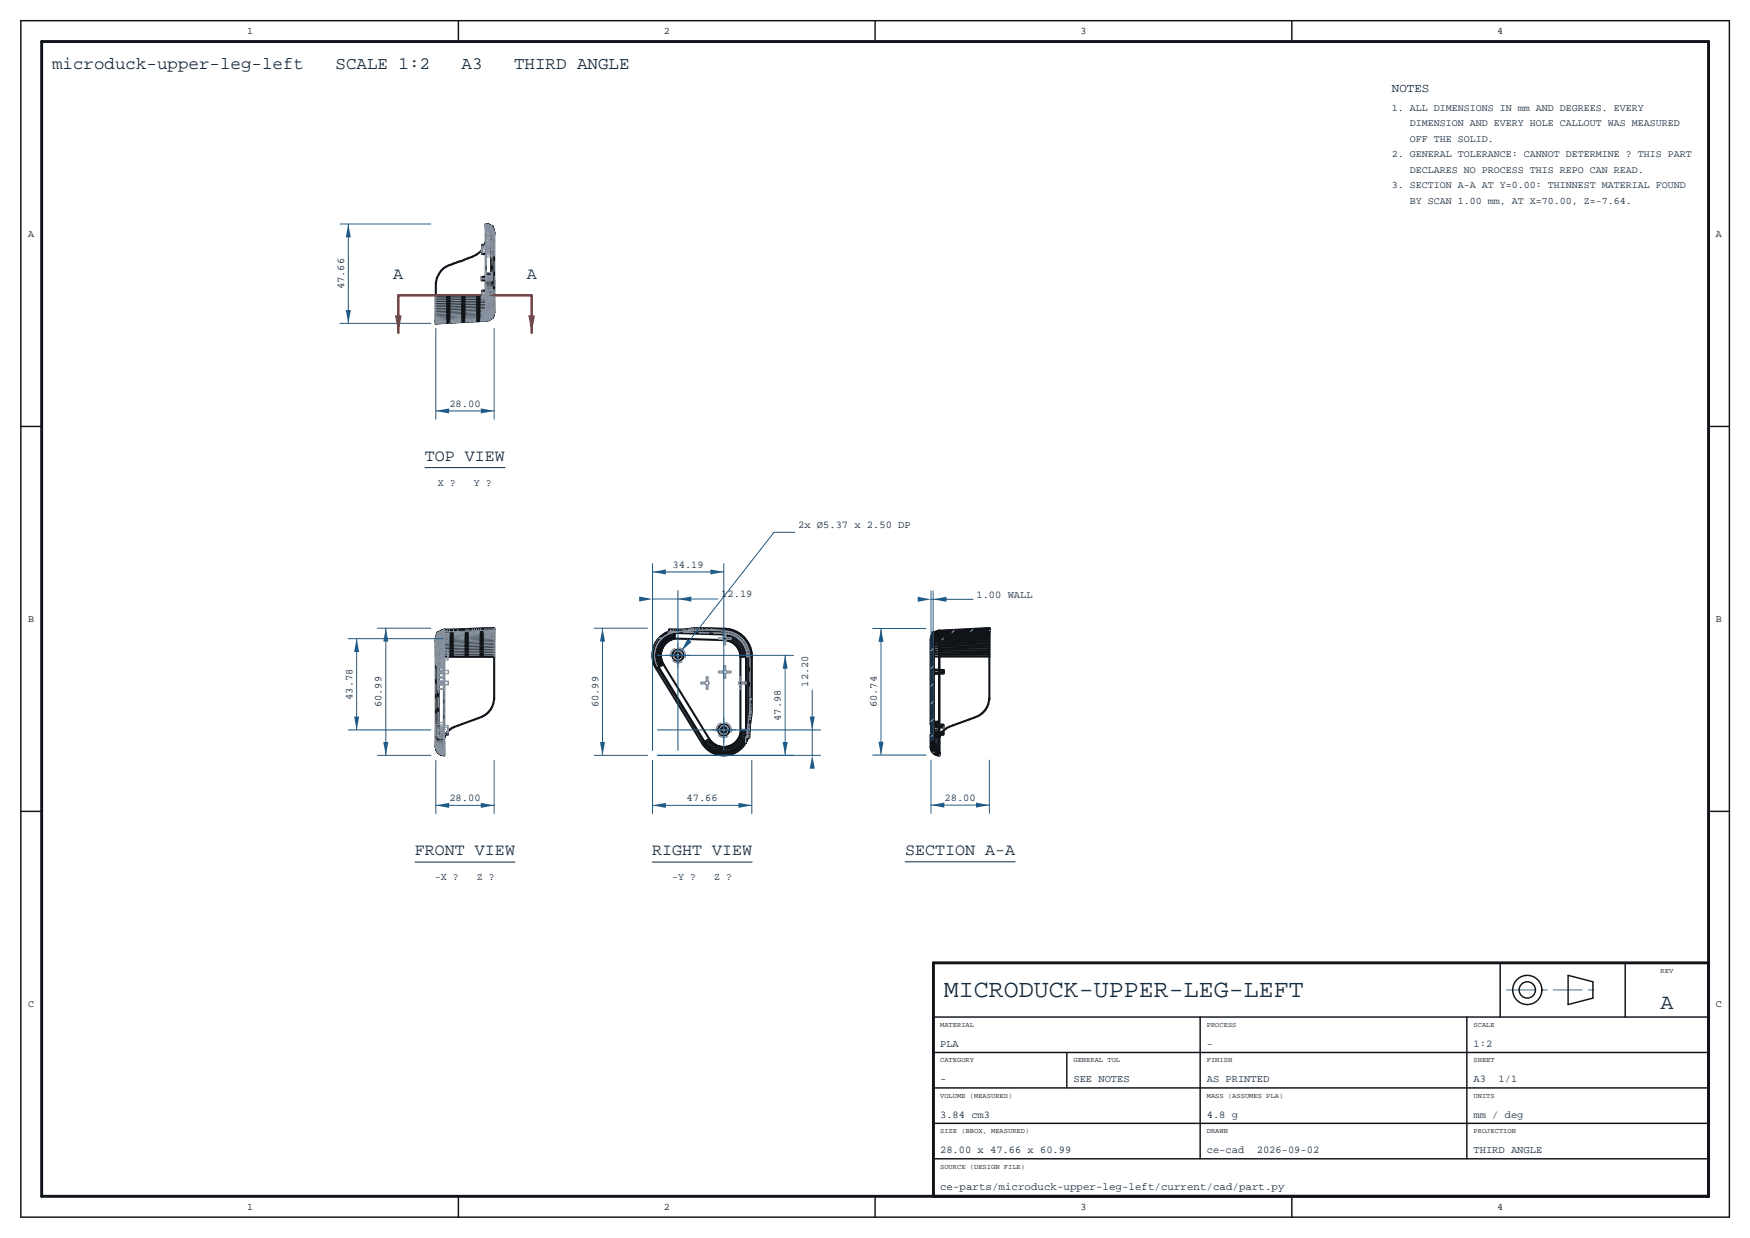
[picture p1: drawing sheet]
<svg xmlns="http://www.w3.org/2000/svg" width="420mm" height="297mm" viewBox="0 0 420 297" stroke-linecap="round" stroke-linejoin="round" font-family="sans-serif">
<defs><g id="words">
<text font-size="6" fill="#12283c" x="226.5" y="239.2">MICRODUCK-UPPER-LEG-LEFT</text>
<text font-size="5.2" fill="#12283c" x="398.5" y="242">A</text>
<g font-size="4.2" fill="#12283c">
<text x="12.5" y="16.5">microduck-upper-leg-left</text>
<text x="80.6" y="16.5">SCALE 1:2</text>
<text x="110.8" y="16.5">A3</text>
<text x="123.4" y="16.5">THIRD ANGLE</text>
</g>
<g font-size="4" fill="#12283c">
<text x="94.4" y="67">A</text>
<text x="126.4" y="67">A</text>
<text x="102" y="110.6">TOP VIEW</text>
<text x="99.6" y="205.2">FRONT VIEW</text>
<text x="156.5" y="205.2">RIGHT VIEW</text>
<text x="217.2" y="205.2">SECTION A-A</text>
</g>
<text font-size="3" fill="#12283c" x="334" y="22">NOTES</text>
<text font-size="2.6" fill="#12283c" x="225.6" y="285.6">ce-parts/microduck-upper-leg-left/current/cad/part.py</text>
<g font-size="2.5" fill="#12283c">
<text x="82.6" y="69.4" transform="rotate(-90 82.6 69.4)">47.66</text>
<text x="107.8" y="97.6">28.00</text>
<text x="191.6" y="126.7">2x Ø5.37 x 2.50 DP</text>
<text x="161.4" y="136.2">34.19</text>
<text x="173.1" y="143.3">12.19</text>
<text x="234.3" y="143.4">1.00 WALL</text>
<text x="84.6" y="167.9" transform="rotate(-90 84.6 167.9)">43.78</text>
<text x="193.9" y="164.7" transform="rotate(-90 193.9 164.7)">12.20</text>
<text x="91.6" y="169.7" transform="rotate(-90 91.6 169.7)">60.99</text>
<text x="143.6" y="169.7" transform="rotate(-90 143.6 169.7)">60.99</text>
<text x="187.4" y="173" transform="rotate(-90 187.4 173)">47.98</text>
<text x="210.4" y="169.7" transform="rotate(-90 210.4 169.7)">60.74</text>
<text x="107.8" y="192.2">28.00</text>
<text x="164.8" y="192.2">47.66</text>
<text x="226.7" y="192.1">28.00</text>
<text x="225.6" y="251.1">PLA</text>
<text x="289.6" y="251.1">-</text>
<text x="353.6" y="251.1">1:2</text>
<text x="225.6" y="259.6">-</text>
<text x="257.6" y="259.6">SEE NOTES</text>
<text x="289.6" y="259.6">AS PRINTED</text>
<text x="353.6" y="259.6">A3</text>
<text x="359.6" y="259.6">1/1</text>
<text x="225.6" y="268.1">3.84 cm3</text>
<text x="289.6" y="268.1">4.8 g</text>
<text x="353.6" y="268.1">mm / deg</text>
<text x="225.6" y="276.6">28.00 x 47.66 x 60.99</text>
<text x="289.6" y="276.6">ce-cad</text>
<text x="301.6" y="276.6">2026-09-02</text>
<text x="353.6" y="276.6">THIRD ANGLE</text>
</g>
<g font-size="2.4" fill="#101418">
<text x="59.3" y="8.1">1</text>
<text x="159.3" y="8.1">2</text>
<text x="259.3" y="8.1">3</text>
<text x="359.3" y="8.1">4</text>
<text x="6.8" y="56.8">A</text>
<text x="411.8" y="56.8">A</text>
<text x="6.8" y="149.2">B</text>
<text x="411.8" y="149.2">B</text>
<text x="6.8" y="241.5">C</text>
<text x="411.8" y="241.5">C</text>
<text x="59.3" y="290.2">1</text>
<text x="159.3" y="290.2">2</text>
<text x="259.3" y="290.2">3</text>
<text x="359.3" y="290.2">4</text>
</g>
<g font-size="2.4" fill="#12283c">
<text x="334" y="26.6">1. ALL DIMENSIONS IN mm AND DEGREES. EVERY</text>
<text x="338.4" y="30.3">DIMENSION AND EVERY HOLE CALLOUT WAS MEASURED</text>
<text x="338.4" y="34">OFF THE SOLID.</text>
<text x="334" y="37.7">2. GENERAL TOLERANCE: CANNOT DETERMINE ? THIS PART</text>
<text x="338.4" y="41.4">DECLARES NO PROCESS THIS REPO CAN READ.</text>
<text x="334" y="45.2">3. SECTION A-A AT Y=0.00: THINNEST MATERIAL FOUND</text>
<text x="338.4" y="48.9">BY SCAN 1.00 mm, AT X=70.00, Z=-7.64.</text>
<text x="105.1" y="116.6">X ?</text>
<text x="113.8" y="116.6">Y ?</text>
<text x="104.4" y="211.2">-X ?</text>
<text x="114.5" y="211.2">Z ?</text>
<text x="161.3" y="211.2">-Y ?</text>
<text x="171.4" y="211.2">Z ?</text>
</g>
<g font-size="1.7" fill="#101418">
<text x="398.5" y="233.4">REV</text>
<text x="225.6" y="246.4">MATERIAL</text>
<text x="289.6" y="246.4">PROCESS</text>
<text x="353.6" y="246.4">SCALE</text>
<text x="225.6" y="254.9">CATEGORY</text>
<text x="257.6" y="254.9">GENERAL TOL</text>
<text x="289.6" y="254.9">FINISH</text>
<text x="353.6" y="254.9">SHEET</text>
<text x="225.6" y="263.4">VOLUME (MEASURED)</text>
<text x="289.6" y="263.4">MASS (ASSUMES PLA)</text>
<text x="353.6" y="263.4">UNITS</text>
<text x="225.6" y="271.9">SIZE (BBOX, MEASURED)</text>
<text x="289.6" y="271.9">DRAWN</text>
<text x="353.6" y="271.9">PROJECTION</text>
<text x="225.6" y="280.4">SOURCE (DESIGN FILE)</text>
</g>
</g></defs>
<g fill="none" stroke="#101418" stroke-width=".5">
<path d="M104.6 157.6h.5M104.9 152l-.3 1.2v26l.1 .8M105.1 152.2v11.5M105.1 157l-.5 .2M105.1 156.5l-.5 .3M105.1 156l-.5 .4M105.1 155.5l-.5 .5M105.1 155.1l-.5 .6M105.1 154.6l-.5 .8M105.1 154.2l-.5 .8M105.1 153.8l-.4 .4-.1 .5M105.1 153.1l-.4 .5-.1 .6"/>
<path d="M105.1 152.9l-.4 .5-.1 .6M105.1 152.6l-.4 .6-.1 .7M105.1 152.5l-.4 .5-.1 .7M105.1 152.3l-.4 .6-.1 .8M105.1 152.2l-.4 .6-.1 .8 .3-1.2M105.1 152.8h.2M105.1 153h.2M105.1 153.7h.2M105.1 154.7h.2M105.1 155.4h.2M105.1 159.8h.2M105.3 153.4l-.6 .5-.1 .6"/>
<path d="M105.3 152.1l.4-.3h-.8v.6l.2-.2M105.3 152.1h.1M106.5 151.1l-.5 .1-.7 .5M106.6 151.5l-1 .3M106.6 151.5l-.7 .2-.6 .4M106.6 151.5h.1M104.6 175.1h.5M104.6 175.5l.5 .1M104.6 175.9l.5 .2M104.6 176.2l.5 .4M104.6 176.6l.5 .5M104.6 176.9l.5 .6"/>
<path d="M104.6 177.3l.5 .7M104.6 177.6l.5 .8M104.6 177.9l.1 .4 .4 .5M104.6 178.1l.1 .6 .4 .4M104.6 178.4l.1 .6 .4 .4M104.6 178.6l.1 .6 .4 .5M104.6 178.8l.1 .7 .4 .5M104.6 178.9l.1 .7 .4 .6M104.6 179.1l.1 .7 .4 .5M104.6 179.1l.1 .8 .4 .5M105.1 164.1v16.4l-.4-.5M105.1 164.3h.2"/>
<path d="M105.1 165.3h.2M105.1 162.4h.2M105.1 163.4h.2M105.1 173.3h.2M105.1 160.8h.2M105.1 161h.2M105.1 161.4h.2M105.1 161.7h.2M105.3 163.7h-.4v.4h.4"/>
</g>
<circle cx="105.3" cy="151.7" r=".25" fill="#101418"/>
<g fill="none" stroke="#101418" stroke-width=".5">
<path d="M105.3 151.7v.1M105.3 151.7h.1M105.3 152.1v28.6M105.3 157.6h13.3M106.5 151.5h.1M106.5 152.8l.1 .1M106.5 153.7h.1M106.5 151.7l.1 .1M106.5 152.9h.1M106.6 151.7v.1M106.6 152.2h-.1M106.6 157.6v17.5"/>
<path d="M106.6 151.7l-1.3 .6M106.6 152.2l-1.3 .5M106.6 157h-1.3M106.6 155.8l-1.3 .2M106.6 154.7l-1.3 .3M106.6 153.7l-1.3 .4M106.6 152.9l-1.3 .4M118.6 151l-12.1 .6-1.2 .5M118.6 150.9l-12.1 .6M118.6 150.8l-12.1 .7M118.6 151.4l-12.1 .5-1.2 .6M118.6 151.2l-12.1 .6"/>
<path d="M118.6 151.1l-12.1 .6M118.6 157.1l-12.1 .1M118.6 156.7l-12.1 .1M118.6 156.3l-13.3 .2M118.6 155.8l-12.1 .2M118.6 155.4l-12.1 .2M118.6 155l-12.1 .2-1.2 .3M118.6 154.6l-12.1 .3M118.6 154.2l-12.1 .3M118.6 153.8l-12.1 .4-1.2 .3M118.6 153.5l-12.1 .4M118.6 153.1l-12.1 .4"/>
<path d="M118.6 152.8l-12.1 .5-1.2 .4M118.6 152.5l-12.1 .5M118.6 152.2l-12.1 .5M118.6 152l-12.1 .5-1.2 .5M118.6 151.7l-12.1 .6M118.6 151.5l-12.1 .6M105.3 175.1h1.2M105.3 175.6l1.2 .1M105.3 176.1l1.2 .1M105.3 176.6l1.2 .2M105.3 177.1l1.2 .2M105.3 177.6l1.2 .2"/>
<path d="M105.3 178.1l1.3 .2M106.5 176.9a4.8 4.8 0 0 1 3.3-2.8l5-1.8a5.1 5.1 0 0 0 3.8-4.7v-16.9l-12.1 .3 .1 27.2M106.5 177h.1M106.6 176.9v4.3M107.5 175.5v.7"/>
</g>
<circle cx="105.3" cy="159.4" r=".25" fill="#101418"/>
<path d="M105.3 159.1v.3" fill="none" stroke="#101418" stroke-width=".5"/>
<circle cx="105.3" cy="159.1" r=".25" fill="#101418"/>
<g fill="none" stroke="#101418" stroke-width=".5">
<path d="M115.7 59.9a11.9 11.9 0 0 1-5.9 2.9l-1 .4a5.3 5.3 0 0 0-4.2 4.8v9.6M115.7 58.7v2.2M116.3 58.7h.1M116.6 53.7v22.7M116.6 57.9l-.3 .8M117.9 54.9v21.5l-.6 .4-.7 .1M117.9 57.3h.1M117.9 58h.1M117.9 56.6h.1M117.9 56h.1M117.9 55.7h.1M117.9 55.4h.1"/>
<path d="M117.9 55.2h.1M117.9 56.3v.6M117.9 56.3h.1M117.9 57.6h.1M117.9 56.9h.1M118.1 54.4v21.9l.3-.6M118.1 55.2l.4 .5 .1 .6M118.1 55l.4 .5 .1 .7M118.1 54.9l.4 .5 .1 .7M118.1 54.7l.4 .6 .1 .7M118.1 54.6l.4 .6 .1 .7M118.1 54.5l.3 .5 .2 .8-.2-.7-.3-.6"/>
<path d="M118.6 55.8v19.1M104.6 70.8h11M104.6 77.6h.1M104.6 77.1h.1M104.6 77.1v.5M104.8 77.1v.5M105.1 77.6h-.5M105.1 77.1v.5M105.3 77v.5M105.6 77.5l-.5 .1M105.8 77.5h-.2M105.8 77.5v-.5h-.2v.5"/>
<path d="M106.1 77v.5M106.3 77v.5M106.8 77v.5M107.3 76.9v.5M108.3 76.9v.5M109.3 76.8v.5M112.3 76.7v.5M113.3 76.6v.5M114.3 76.6v.5M114.8 76.5v.5M115.1 76.5v.5M115.3 77l-9.5 .5"/>
<path d="M115.6 71.2l-11 .1M115.6 77h-.3M115.6 74.6l-11 .4M115.6 74.8l-11 .5M115.6 75.1l-11 .4M115.6 77v-.5h-.3v.5M115.7 71.6l-11.1 .1M115.7 69.7v2.2l-11.1 .2M115.8 76.5v.5M116.1 76.5v.5M116.3 77h-.7M116.5 77h-.2"/>
<path d="M116.5 76.5l-.2 .5M116.5 76.5v.5M116.6 75.3l-12 .5M116.6 72.3l-12 .2M116.6 72.6l-12 .2M116.6 73l-12 .2M116.6 73.3l-12 .3M116.6 73.6l-12 .4M116.6 74l-12 .3M116.6 74.3l-12 .3M116.6 75.5l-12 .5M116.6 75.7l-12 .5"/>
<path d="M116.6 75.9l-12 .5M116.6 76.3l-12 .6M116.6 76.3l-12 .7M116.6 76.4l-12 .6 12-.6M116.6 76.4l-.1 .1M116.6 76.1v.8M116.6 76.9l-.1 .1M116.6 76.1l-12 .6M116.7 76.9h-.1M117.9 75.3h.2M117.9 75h.2M117.9 74.6h.2"/>
<path d="M117.9 67h.2M117.9 66.6h.2M117.9 66.4h.2M117.9 65.4h.2M117.9 75.6l-1.3 .4-12 .6M117.9 76.2l-1.3 .5M117.9 76.1l-1.3 .4M117.9 75.9l-1.3 .4M118.1 70.8h.5M118.1 70.3l.5 .2M118.1 69.8l.5 .3M118.1 69.3l.5 .4"/>
<path d="M118.1 68.9l.5 .5M118.1 68.4l.5 .6M118.1 68l.5 .7M118.1 67.6l.5 .8M118.1 67.2l.4 .4 .1 .5M118.1 66.8l.4 .5 .1 .5M118.1 66.5l.4 .5 .1 .6M118.1 66.2l.4 .5 .1 .7M118.2 76.1v.2l-1.6 .5M118.4 75.6l-.3 .6M118.6 74.9l-.2 .8M118.6 74.8l-.2 .7-.3 .6"/>
<path d="M118.6 74.7l-.1 .7-.4 .5M118.6 74.5l-.1 .7-.4 .5M118.6 74.3l-.1 .7-.4 .5M118.6 74.1l-.1 .6-.4 .5M118.6 73.9l-.1 .5-.4 .4M118.6 73.6l-.5 .9M118.6 73.3l-.5 .8M118.6 73l-.5 .7M118.6 72.7l-.5 .6M118.6 72.3l-.5 .5M118.6 72l-.5 .3M118.6 71.6l-.5 .2"/>
<path d="M118.6 71.2l-.5 .1M105.1 159h.2M105.3 154.7v.7M105.3 155.1h.1M105.3 154.8h.1M105.3 159v.1M105.1 176.9h.2M105.3 179.9l1.3 .4M105.3 179.6l1.3 .4M105.3 179.3l1.3 .3M105.3 178.9l1.3 .3M105.3 178.5l1.3 .3"/>
<path d="M107 176.2h.5M105.3 180.7l.6 .4M105.3 180.6l.6 .4 .7 .1M105.3 180.5l.6 .4 .7 .1M105.3 180.3l.6 .4 .7 .1M105.3 180.1l1.3 .5M105.9 181.1l.7 .1"/>
</g>
<circle cx="117.9" cy="54.9" r=".25" fill="#101418"/>
<path d="M117.9 54.6v.3" fill="none" stroke="#101418" stroke-width=".5"/>
<circle cx="117.9" cy="54.6" r=".25" fill="#101418"/>
<path d="M117.9 54.4v.2" fill="none" stroke="#101418" stroke-width=".5"/>
<circle cx="117.9" cy="54.4" r=".25" fill="#101418"/>
<path d="M117.9 54.3v.1" fill="none" stroke="#101418" stroke-width=".5"/>
<circle cx="117.9" cy="54.3" r=".25" fill="#101418"/>
<path d="M117.9 54.3h.1" fill="none" stroke="#101418" stroke-width=".5"/>
<circle cx="117.9" cy="54.3" r=".25" fill="#101418"/>
<path d="M117.9 54.2v.1" fill="none" stroke="#101418" stroke-width=".5"/>
<circle cx="117.9" cy="54.2" r=".25" fill="#101418"/>
<path d="M117.9 54.2v.1" fill="none" stroke="#101418" stroke-width=".5"/>
<circle cx="117.9" cy="54.3" r=".25" fill="#101418"/>
<path d="M117.9 54.3h.1" fill="none" stroke="#101418" stroke-width=".5"/>
<circle cx="117.9" cy="54.3" r=".25" fill="#101418"/>
<path d="M117.9 54.3v.1" fill="none" stroke="#101418" stroke-width=".5"/>
<circle cx="117.9" cy="54.4" r=".25" fill="#101418"/>
<path d="M117.9 54.4v.1" fill="none" stroke="#101418" stroke-width=".5"/>
<circle cx="117.9" cy="54.5" r=".25" fill="#101418"/>
<path d="M117.9 54.5v.1" fill="none" stroke="#101418" stroke-width=".5"/>
<circle cx="117.9" cy="54.6" r=".25" fill="#101418"/>
<path d="M117.9 54.6v.2M117.9 54.8h.1" fill="none" stroke="#101418" stroke-width=".5"/>
<circle cx="117.9" cy="54.8" r=".25" fill="#101418"/>
<path d="M117.9 54.8v.2" fill="none" stroke="#101418" stroke-width=".5"/>
<circle cx="117.9" cy="55" r=".25" fill="#101418"/>
<g fill="none" stroke="#101418" stroke-width=".5">
<path d="M115.7 58.7h.9M116.6 53.8l.5 .1 .8 .4M116.6 53.9l1.3 .5M116.6 54.1l1.3 .5M116.6 54.2l1.3 .5M116.6 54.4l1.3 .5M116.6 54.6l1.3 .5M117.9 54.2l-.7-.4-.6-.1 1.3 .6M117.9 58h.2M117.9 55h.1M117.9 55v.2M118.1 54.4l.4 .6 .1 .8"/>
<path d="M112.3 76.7l-3 .1M115.7 69.7l2.2 .1M115.7 70.7v.8M115.7 60.9h.9M116.6 65.6l1.3 .5M116.6 66l1.3 .4M116.6 66.3l1.3 .4M116.6 66.7l1.3 .4M116.6 67.2l1.3 .3M116.6 67.6l1.3 .3M116.6 68.1l1.3 .2M116.6 68.6l1.3 .2"/>
<path d="M116.6 69.2l1.3 .1M116.6 70.3h1.3M116.6 70.8h1.3M116.6 66.4h-1v.8l1 .1M116.6 74.4h-1v.8l1 .1M117.9 71.3l-1.3 .1M117.9 71.9h-2.2M117.9 72.4l-1.3 .1M117.9 72.9l-1.3 .1M117.9 73.3l-1.3 .3M117.9 73.8l-1.3 .2M117.9 74.2l-1.3 .3"/>
<path d="M117.9 74.6l-1.3 .3M117.9 75l-1.3 .3M117.9 75.3l-1.3 .4M117.9 74.4h.2M117.9 69h.2M117.9 72.7h.2M117.9 61.7h.2M117.9 67.3h.2M157.3 157.1v.4M157.3 157.1l1.3 .1M157.3 157.5v.4M157.3 156.7v.4"/>
<path d="M157.3 156.7l1.3 .2M157.3 157.9l.1 .4M157.3 156.4v.3M157.3 156.4l1.3 .2M157.4 158.3l.1 .4M157.4 156l-.1 .4M157.4 156l1.3 .4M157.5 158.7l.1 .3M157.5 155.6l-.1 .4M157.5 155.6l1.3 .5M157.6 159l.1 .4M157.7 155.2l-.2 .4"/>
<path d="M157.7 155.2l1.1 .6M157.7 159.4l.2 .3M157.8 154.9l-.1 .3M157.8 154.9l1.2 .7M157.9 159.7l.2 .4M158 154.5l-.2 .4M158 154.5l1.1 .8M158.2 154.2l-.2 .3M158.2 154.2l1 .9M158.4 153.9l-.2 .3M158.4 153.9l1 .9M158.6 157.2v.3"/>
<path d="M158.6 157.5v.3M158.6 157.5h-1.3M158.6 156.9v.3M158.6 157.8l.1 .3M158.6 157.8l-1.3 .1M158.6 156.6v.3M158.7 153.6l-.3 .3M158.7 153.6l.8 1M158.7 158.1l.1 .2M158.7 158.1l-1.3 .2M158.7 156.4l-.1 .2M158.8 158.3v.3"/>
<path d="M158.8 158.3l-1.3 .4M158.8 156.1l-.1 .3M158.8 158.6l.1 .3M158.8 158.6l-1.2 .4M158.8 155.8v.3M158.9 153.3l-.2 .3M158.9 153.3l.8 1.1M158.9 158.9l.2 .2M158.9 158.9l-1.2 .5M159 155.6l-.2 .2M159.1 159.1l.1 .3M159.1 159.1l-1.2 .6"/>
<path d="M159.1 155.3l-.1 .3M159.2 153.1l-.3 .2M159.2 153.1l.7 1.1M159.2 159.4l11 17.9M159.2 159.4l-1.1 .7M159.2 155.1l-.1 .2M159.4 154.8l-.2 .3M159.5 152.8l-.3 .3M159.5 152.8l.7 1.2M159.5 154.6l-.1 .2M159.7 154.4l-.2 .2M159.8 152.6l-.3 .2"/>
<path d="M159.8 152.6l.6 1.2M159.9 154.2l-.2 .2M160.2 154l-.3 .2M160.2 152.4l-.4 .2M160.2 152.4l.4 1.3M160.4 153.8l-.2 .2M160.5 152.3l-.3 .1M160.5 152.3l.4 1.3M160.6 153.7l-.2 .1M160.9 152.1l-.4 .2M160.9 153.6l-.3 .1M160.9 152.1l.2 1.3"/>
<path d="M161.1 153.4l-.2 .2M161.2 151.3l-.6 .2v-.5l13.1 .5M161.2 151.3h.1M161.2 152l-.3 .1M161.2 152l.2 1.3M161.4 153.3l-.3 .1M161.6 151.2l-.4 .1M161.6 151.9l-.4 .1M161.6 151.9l.1 1.4M161.6 151.2h.1M161.6 151.7h.1M161.7 153.3h-.3"/>
<path d="M161.9 153.2l11.8 .4M161.9 153.2l-.2 .1M162 151.8l11.7 .4M162 151.8l-.4 .1M162 151.8l-.1 1.4M162 151.7h.1M162 151.7h-.4M162 151.7l11.7 .3M162.1 151.2h-.5M162.1 151.2h.1M162.1 151.2l-.5 .5M162.1 151.2l.4-.1-.5 .6"/>
<path d="M173.7 152.2h.1M173.7 153.6h.4M173.7 151.5v.5M173.7 152.2v1.4M173.7 152h.1M173.7 151.5h.6M173.7 151.5h.4M173.8 151.8h.4v.6h-.4zM174.1 153.6l.4 .1M174.1 151.5h.2M174.2 152.2h.1M174.2 152.1h.1"/>
<path d="M174.2 152.2l.5 .1M174.2 152.2l-.1 1.4M174.2 151.5h.1M174.2 152.1h.6M174.3 151.5l-.1 .6M174.3 151.5h.1M174.3 151.5l.6 .1M174.3 151.5h.2M174.5 153.7h.4M174.5 151.5l.4 .1M174.6 150.9l.4 .1-.2 1.1M174.6 150.9l-.1 .6"/>
<path d="M174.6 150.9h-.5v.6M174.7 152.3l.6 .2M174.7 152.3l-.2 1.4M174.9 153.7l.3 .2M174.9 151.6l.5 .1M175.2 153.9l.4 .1M175.3 152.5l.5 .1M175.3 152.5l-.4 1.2M175.4 151.7l-.1 .6-.5-.2M175.4 151.7h.1M175.6 154l.3 .2M175.8 152.6l.4 .3"/>
<path d="M175.8 152.6l-.6 1.3M175.9 154.2l.3 .3M176.2 152.9l.5 .2M176.2 152.9l-.6 1.1M176.2 154.5l.3 .2M176.5 154.7l.3 .3M176.7 153.1l.4 .3M176.7 153.1l-.8 1.1M176.8 155l.2 .4M177 155.4l.2 .3M177.1 153.4l.4 .4M177.1 153.4l-.9 1.1"/>
<path d="M177.2 155.7l.2 .3M177.4 156l.1 .4M177.5 153.8l.3 .4M177.5 153.8l-1 .9M177.5 156.4l.1 .4M177.6 156.8l.1 .4M177.7 157.2v.4M177.7 157.6v17.5h1.4v.5M177.7 157.6h1.4M177.8 154.2l.4 .4M177.8 154.2l-1 .8M178.2 154.6l.2 .5"/>
<path d="M178.2 154.6l-1.2 .8M178.4 155.1l.2 .4M178.4 155.1l-1.2 .6M178.6 155.5l.2 .5M178.6 155.5l-1.2 .5M178.8 156l.2 .5M178.8 156l-1.3 .4M179 156.5v.5M179 156.5l-1.4 .3M179 157l.1 .6M179 157l-1.3 .2M179.1 157.6v6.1"/>
<path d="M158.1 160.1l11 17.9M169.1 178l.3 .4M169.4 178.4l.3 .4M169.7 178.8l.3 .3M170 179.1l.4 .3M170.2 177.3l.2 .3M170.2 177.3l-1.1 .7M170.4 179.4l.4 .3M170.4 177.6l.3 .3M170.4 177.6l-1 .8M170.7 177.9l.2 .2M170.7 177.9l-1 .9"/>
<path d="M170.8 179.7l.5 .3M170.9 178.1l.3 .3M170.9 178.1l-.9 1M171.2 178.4l.3 .2M171.2 178.4l-.8 1M171.3 180l.4 .2M171.5 178.6l.4 .2M171.5 178.6l-.7 1.1M171.9 178.8l.3 .1M171.9 178.8l-.6 1.2M172.2 178.9l.4 .2M172.2 178.9l-.5 1.3"/>
<path d="M172.6 179.1h.3M172.6 179.1l-.4 1.2M172.9 179.1l.4 .1M172.9 179.1l-.2 1.3M173.3 179.2h.4M173.3 179.2l-.1 1.3M173.7 179.2v1.3M174.1 179.2h-.4M174.1 179.2l.1 1.3M174.4 179.1l-.3 .1M174.4 179.1l.3 1.3M174.8 179.1h-.4"/>
<path d="M174.8 179.1l.4 1.2M175.2 178.9l-.4 .2M175.2 178.9l.5 1.3M175.5 178.8l-.3 .1M175.5 178.8l.6 1.2M175.9 178.6l-.4 .2M175.9 178.6l.7 1.1M176.1 180l-.4 .2M176.2 178.4l-.3 .2M176.2 178.4l.8 1M176.5 178.1l-.3 .3M176.5 178.1l.9 1"/>
<path d="M176.6 179.7l-.5 .3M176.7 177.9l-.2 .2M176.7 177.9l1 .9M177 179.4l-.4 .3M177 177.6l-.3 .3M177 177.6l1 .8M177.2 177.3l-.2 .3M177.2 177.3l1.1 .7M177.4 179.1l-.4 .3M177.4 176.9l-.2 .4M177.4 176.9l1.2 .6M177.5 176.6l-.1 .3"/>
<path d="M177.5 176.6l1.3 .5M177.6 176.2l-.1 .4M177.6 176.2l1.3 .4M177.7 178.8l-.3 .3M177.7 175.9l-.1 .3M177.7 175.9l1.3 .2M177.8 175.5l1.3 .1M177.8 175.5l-.1 .4M177.8 175.1v.4M178 178.4l-.3 .4M178.3 178l-.3 .4M178.6 177.5l-.3 .5"/>
<path d="M178.8 177.1l-.2 .4M178.9 163.7h.3v.4h-.3zM178.9 176.6l-.1 .5M179 176.1l-.1 .5M179.1 164.1v11M179.1 175.6l-.1 .5M171.7 180.2l.5 .1M172.2 180.3l.5 .1M172.7 180.4l.5 .1M173.2 180.5h.5M174.2 180.5h-.5M174.7 180.4l-.5 .1"/>
<path d="M175.2 180.3l-.5 .1M175.7 180.2l-.5 .1"/>
<circle cx="162.7" cy="157.2" r=".61"/>
<circle cx="162.7" cy="157.2" r="1.34"/>
<circle cx="162.7" cy="157.2" r=".69"/>
<circle cx="173.7" cy="175.1" r="1.34"/>
<circle cx="173.7" cy="175.1" r=".61"/>
<circle cx="173.7" cy="175.1" r=".69"/>
</g>
<circle cx="173.7" cy="151.5" r=".25" fill="#101418"/>
<g fill="none" stroke="#101418" stroke-width=".5">
<path d="M156.8 155.6a6.1 6.1 0 0 0 .7 4.8l11 17.9a6.1 6.1 0 0 0 10.4 0M156.8 155.6h.1M156.9 155.2l-.1 .4M157 155.2h.1M157.1 157v.1M157.1 157.4v.1M157.1 154.8l-.1 .4M157.1 154.7v.1M157.1 156.6v.1M157.1 157.9l.1 .1M157.2 156.2v.1M157.2 158.3v.1"/>
<path d="M157.3 155.8v.1M157.3 158.7v.1M157.3 154.4l-.2 .3M157.3 154.3h.1M157.4 155.4h.1M157.4 159l.1 .2M157.5 154l-.2 .3M157.6 159.4l.1 .3M157.6 153.9h.1M157.7 159.8l11.2 18.2a5.6 5.6 0 0 0 9.6 .1M157.8 153.6l-.2 .3M157.8 153.6l.3 .5"/>
<path d="M157.8 153.6h.1M158.1 154.1h.1M158.1 153.2l-.3 .4M158.1 153.2h.1M158.1 153.2l.2 .6M158.2 153.1h.1M158.2 153.1l-.1 .1M158.3 153.8l-.2 .3M158.3 153.8h.1M158.4 152.9l-.2 .2M158.4 152.9l.2 .6M158.6 153.5l-.3 .3"/>
<path d="M158.6 153.5h.1M158.8 152.6l-.4 .3M158.8 152.6v.6M158.8 153.2l-.2 .3M158.8 153.2h.1M159.1 152.9l-.3 .3M159.1 152.9h.1M159.1 152.3l-.3 .3M159.1 152.3v.6M159.5 152.7l-.4 .2M159.5 152.6v.1M159.5 152l-.4 .3"/>
<path d="M159.5 152v.7M159.8 152.4l-.3 .2M159.8 152.4h.1M159.9 151.8l-.4 .2M159.9 151.8l-.1 .6M160.1 152.2l-.3 .2M160.1 152.2h.1M160.3 151.6l-.2 .6M160.3 151.6l-.4 .2M160.5 152.1l-.3 .1M160.5 152.1h.1M160.6 151.5l-.3 .1"/>
<path d="M160.7 151.4v.1M160.7 151.4l-.2 .7M160.9 151.9l-.4 .2M160.9 151.9h.1M161.2 151.3h.1M161.2 151.3l-.3 .6M161.3 151.8l-.4 .1M161.3 151.8h.1M161.6 151.2l-.3 .6M161.6 151.7l-.3 .1M173.2 151.5h.6zM173.7 150.8v.7"/>
<path d="M174.1 150.9l-6.3-.2-3.8 .3h-3.4M175 151l.4 .1M175.3 152.3l.5 .2M175.4 151.1l.5 .1M175.4 151.1l-.1 .6M175.5 151.7l.5 .2M175.5 151.7v.1M175.5 151.7l.2 .1M175.7 151.8l.3 .1M175.8 152.5l.5 .2M175.9 151.2l.4 .2M175.9 151.2l-.2 .6"/>
<path d="M176 151.9l.5 .3M176 151.9l.4 .2M176.3 151.4l.4 .1M176.3 151.4l-.5 1.1M176.3 152.7l.5 .3M176.4 152.1l.1 .1M176.5 152.2h.1M176.6 152.2l-.3 .5M176.6 152.2h.1M176.6 152.2l.2 .1M176.6 152.2l.5 .3M176.7 151.5l.4 .2"/>
<path d="M176.7 151.5l-.3 .6M176.8 152.3l.3 .2M176.8 153l.4 .3M177.1 151.7l.3 .3M177.1 151.7l-.3 .6M177.1 152.5l.4 .3M177.1 152.5l.3 .2M177.2 153.3l.4 .4M177.4 152.7l.1 .1M177.4 152l.4 .2M177.4 152l-.6 1M177.5 152.8h.1"/>
<path d="M177.5 152.8l.1 .1M177.6 152.9l-.4 .4M177.6 152.9l.1 .1M177.6 152.9h.1M177.6 152.9l.4 .4M177.6 153.7l.4 .4M177.7 153l.3 .3M177.8 152.2l.3 .3M177.8 152.2l-.4 .5M178 154.1l.3 .4M178 153.3l.4 .4M178 153.3l.3 .2"/>
<path d="M178.1 152.5l.4 .3M178.1 152.5l-.4 .5M178.3 153.5l.1 .2M178.3 154.5l.3 .5M178.4 153.7h.1M178.4 153.7l-.4 .4M178.4 153.7l.1 .2M178.4 153.7l.1 .1M178.4 153.7l.4 .5M178.5 152.8l.3 .3M178.5 152.8l-.9 .9M178.5 153.9l.3 .3"/>
<path d="M178.6 155l.2 .5M178.8 153.1l.2 .4M178.8 153.1l-.5 .4M178.8 154.2l.3 .5M178.8 154.2l.2 .3M178.8 155.5l.2 .5M179 154.5l.1 .1M179 156l.1 .5M179 153.5l.3 .3M179 153.5l-.5 .4M179.1 154.7l-.5 .3M179.1 154.7v.1"/>
<path d="M179.1 154.7l.1 .2M179.1 154.7l.2 .5M179.1 156.5l.1 .5M179.2 154.9l.1 .3M179.2 157v.6M179.2 157.6h1.2M179.2 157.6v17.5h.6v.6M179.3 153.8l.2 .4M179.3 153.8l-1 .7M179.3 155.2l-.5 .3M179.3 155.2l.2 .6M179.3 155.2l.2 .4"/>
<path d="M179.5 155.6v.2M179.5 155.7v.1M179.5 154.2l.2 .4M179.5 154.2l-.5 .3M179.5 155.8h.1M179.5 155.8l-.5 .2M179.6 155.8v.2M179.6 155.8l.1 .6M179.6 156l.1 .4M179.7 156.4l.1 .5M179.7 156.4l.1 .4M179.7 154.6l.2 .4"/>
<path d="M179.7 154.6l-.5 .3M179.8 156.8v.1M179.8 156.9h.1M179.8 157v.2M179.8 157h.1M179.8 157v.6M179.8 157h-.6M179.8 157.2v.4M179.8 157.6v19.3M179.9 155l.2 .4M179.9 155l-.6 .2M180.1 155.4l.1 .4"/>
<path d="M180.1 155.4l-.6 .2M180.2 155.8l.1 .5M180.2 155.8l-.6 .2M180.3 156.3l.1 .4M180.3 156.3l-1.2 .2M180.4 156.7v.4M180.4 156.7l-.6 .1M180.4 157.1v.5M180.4 157.1l-.6 .1M180.4 157.6v12.4l-.6 6.9M178.5 178.1l.4 .2M178.7 177.6l.5 .2"/>
<path d="M178.7 177.6l-.2 .5M178.9 177.1l.5 .2M178.9 177.1l-.2 .5M179 178.2h.1M179.1 176.6l-.2 .5M179.1 176.6l.5 .2M179.2 177.8l-.3 .5M179.2 176.1l.5 .1M179.2 176.1l-.1 .5M179.3 175.6l.5 .1M179.3 175.6l-.1 .5M179.3 175.1v.5"/>
<path d="M179.4 177.3l-.2 .5M179.5 176.9h.3M179.5 176.9l-.1 .4M179.6 176.8l-.1 .1M179.7 176.2l-.1 .6M179.8 175.7l-.1 .5"/>
</g>
<circle cx="157.7" cy="159.8" r=".25" fill="#101418"/>
<path d="M157.6 159.4l.1 .4" fill="none" stroke="#101418" stroke-width=".5"/>
<circle cx="157.6" cy="159.4" r=".25" fill="#101418"/>
<path d="M157.4 159.1l.2 .3" fill="none" stroke="#101418" stroke-width=".5"/>
<circle cx="157.4" cy="159.1" r=".25" fill="#101418"/>
<path d="M157.3 158.7l.1 .4" fill="none" stroke="#101418" stroke-width=".5"/>
<circle cx="157.3" cy="158.7" r=".25" fill="#101418"/>
<path d="M157.2 158.3l.1 .4" fill="none" stroke="#101418" stroke-width=".5"/>
<circle cx="157.2" cy="158.3" r=".25" fill="#101418"/>
<path d="M157.1 157.9l.1 .4" fill="none" stroke="#101418" stroke-width=".5"/>
<circle cx="157.1" cy="157.9" r=".25" fill="#101418"/>
<path d="M157.1 157.5v.4" fill="none" stroke="#101418" stroke-width=".5"/>
<circle cx="157.1" cy="157.5" r=".25" fill="#101418"/>
<g fill="none" stroke="#101418" stroke-width=".5">
<path d="M156.6 157l.5 .1M156.6 157.9h.5M156.6 156.5l.5 .2M156.7 156.1l.5 .2M156.8 155.6h.1M156.8 155.6l.5 .3M156.9 155.2l.5 .3M157.1 157.1v.4l-.5-.1M157.1 157.1h.1M157.1 154.8l.4 .3M157.1 156.7v.4M157.1 156.7h.1"/>
<path d="M157.2 156.3l-.1 .4M157.2 156.3h.1M157.2 158.3h-.5M157.3 155.9l-.1 .4M157.3 155.9h.1M157.3 158.7l-.5 .1M157.3 154.4h.1M157.3 154.4l.4 .4M157.4 155.5l-.1 .4M157.4 155.5h.1M157.4 159.1l-.5 .1M157.5 155.1l-.1 .4"/>
<path d="M157.5 155.1h.1M157.5 154h.1M157.5 154l.3 .4M157.6 159.4l-.5 .2M157.7 154.8l-.2 .3M157.7 154.8h.1M157.7 159.8l-.4 .2M157.8 154.4l-.1 .4M157.8 154.4h.1M158.1 154.1l-.3 .3M158.1 153.2h.1M158.9 153.1l-.3 .3"/>
<path d="M159.3 152.8l-.4 .3M159.6 152.6l-.4 .3M159.9 152.4l-.4 .2M160.3 152.2l-.5 .2M160.7 152l-.5 .2M160.7 151.4h.1M161.1 151.9l-.6 .2M161.2 151.3h.1M161.5 151.8l-.6 .1M161.6 151.2h.1M161.9 151.7l-.6 .1M162.1 151.7h-.4"/>
<path d="M162.1 151.2h.1M162.5 151.1l3.6 .1M162.7 156.5v.1M157.9 160.2l-.4 .2M168.9 178l-.4 .3M169.2 178.5l-.4 .3M169.6 178.9l-.4 .3M169.9 179.2l-.3 .4M170.3 179.6l-.3 .4M170.7 179.9l-.2 .4M173.7 174.4v.1M176.6 179.9l.3 .4"/>
<path d="M177.1 179.6l.3 .4M177.5 179.3l.3 .3M177.8 178.9l.4 .3M178.2 178.5l.4 .3M171.2 180.1l-.2 .5M171.7 180.3l-.2 .5M172.2 180.5l-.2 .5M172.7 180.6l-.1 .5M173.2 180.7l-.1 .5M173.7 180.7v.5M174.2 180.7l.1 .5M174.7 180.6l.1 .5"/>
<path d="M175.2 180.5l.2 .5M175.7 180.3l.2 .5M176.2 180.1l.2 .5"/>
</g>
<circle cx="158.1" cy="153.2" r=".25" fill="#101418"/>
<g fill="none" stroke="#101418" stroke-width=".5">
<path d="M156.8 155.6h.1M157 155.2h.1M157.1 157.1v.3M157.1 157.5v.3M157.1 154.7v.1M157.1 156.7v.3M157.2 158v.2M157.2 156.3l-.1 .3M157.2 158.4l.1 .1M157.3 155.9l-.1 .3M157.3 154.3v.1M157.3 158.8l.1 .1"/>
<path d="M157.5 159.2v.1M157.6 153.9l-.1 .1M157.7 159.7h.1M157.7 154.7l-.4 1.1M157.8 153.6h.1M157.9 154.3l-.2 .4M158.1 154l-.2 .4M158.4 153.7l-.3 .3M158.7 153.4l-.4 .3M223.4 157.5h.5M223.8 152.4l-.4 1.1v25.6l.2 .7 .3 .7v-16.5M223.9 152.2v11.4"/>
<path d="M223.9 157l-.5 .1M223.9 156.5l-.5 .2M223.9 156l-.5 .3M223.9 155.5l-.5 .5M223.9 155l-.5 .6M223.9 154.5l-.5 .8M223.9 154.1l-.5 .9M223.9 153.7l-.3 .5-.2 .5M223.9 153.1l-.3 .5-.2 .6M223.9 152.8l-.3 .5-.2 .7M223.9 152.6l-.3 .5-.2 .7M223.9 152.4l-.3 .6-.2 .7"/>
<path d="M223.9 152.3l-.3 .5M223.9 152.2l-.3 .6-.2 .8M223.9 152.7h.2M223.9 153h.2M223.9 154.6h.2M223.9 159.7h.2M224.1 157.5h13.3M224.1 153.4l-.5 .5-.2 .5M224.1 152l.4-.3h-.7v.7l.1-.2M224.1 152v28.6l.7 .4M225.4 151.4l-.9 .3M225.4 151.4l12-.6v16.7a5.1 5.1 0 0 1-3.7 4.7l-5 1.8a4.8 4.8 0 0 0-3.3 2.8"/>
<path d="M225.4 156.9v.1M225.4 154.7h.1M225.4 152.8h.1M225.4 152.1v.1M225.4 151.7h.1M225.4 151.4l-.6 .2-.7 .4M225.4 151.4v29.7l-.6-.1M225.4 151.4h.1M225.4 151.7l-1.3 .5M225.4 156.8l-1.3 .2M225.4 155.8l-1.3 .1M225.4 155.7h.1"/>
<path d="M225.4 154.6l-1.3 .3M225.4 153.7l-1.3 .3M225.4 153.6h.1M225.4 152.1h.1M225.4 152.8l-1.3 .4M225.4 152.1l-1.3 .5M237.4 152.7l-12 .5-1.5 .4M237.4 150.9l-12 .6-1.3 .6M237.4 150.8l-12 .7M237.4 157.1h-12M237.4 156.6l-12 .1M237.4 156.2l-13.3 .2"/>
<path d="M237.4 155.8l-12 .1M237.4 155.3l-12 .2M237.4 154.9l-12 .3-1.3 .2M237.4 154.5l-12 .3M237.4 154.1l-12 .4M237.4 153.8l-12 .3-1.3 .3M237.4 153.4l-12 .4M237.4 153.1l-12 .4M237.4 152.4l-12 .5M237.4 152.2l-12 .5M237.4 151.9l-12 .5-1.3 .5M237.4 151.7l-12 .5"/>
<path d="M237.4 151.5l-12 .5M237.4 151.3l-12 .6-1.3 .5M237.4 151.1l-12 .6M237.4 151l-12 .6M223.4 175h.5M223.4 175.4l.5 .1M223.4 175.8l.5 .2M223.4 179.1l.2 .8 .3 .5M223.4 179l.2 .7 .3 .6M223.4 178.9l.2 .7 .3 .5M223.4 178.7l.2 .7 .3 .5M223.4 178.5l.2 .7 .3 .5"/>
<path d="M223.4 178.3l.2 .6 .3 .5M223.4 178.1l.2 .5 .3 .5M223.4 177.8l.2 .5 .3 .4M223.4 177.5l.5 .8M223.4 177.2l.5 .7M223.4 176.9l.5 .6M223.4 176.5l.5 .5M223.4 176.2l.5 .3M223.6 179.8l.3 .6M223.9 164.2h.2M223.9 165.2h.2M223.9 162.3h.2"/>
<path d="M223.9 163.4h.2M223.9 173.2h.2M223.9 160.7h.2M223.9 161h.2M223.9 161.4h.2M223.9 161.6h.2M223.9 176.9h.2M224.1 175h1.3M224.1 163.6h-.3v.4h.3M224.1 175.6h1.3M224.1 176.1l1.3 .1M224.1 176.6l1.3 .1"/>
<path d="M224.1 177.1l1.3 .2M224.1 177.5l1.3 .3M224.1 178l1.3 .3M224.1 178.4l1.3 .3M224.1 179.8l1.3 .4M224.1 179.5l1.3 .4M224.1 179.2l1.3 .4M224.1 178.8l1.3 .4M225.4 177h.1M225.4 178.1h.1M226.3 175.4v.8h-.5M224.1 180.6l.7 .4"/>
<path d="M224.1 180.6l.7 .3 .6 .1M224.1 180.4l.7 .4 .6 .1M224.1 180.3l.6 .3 .7 .1M224.1 180.1l1.3 .4"/>
</g>
<path d="M224.1 152l1.3-.6 12-.6v.5zM225.4 152.8h-1.5v-.6l-.4 .7-.1 .6v20.2h1.3v.7h1.6v-.5h-1.1v-.7h-1.3v-11.6l2.5-.1v-.7h-2.5v-7.2h1.5M225.4 151.4h.1M225.4 152.8h.1M225.4 153.5v.1M225.4 152.8h1v.7h-1M223.4 176.4h1.3v-.7h1.6v.5h-1.1v.7h-1.3v3.6l-.4-1zM224.1 180.6h1.3v.5l-.6-.1z" fill="none" stroke="#101418" stroke-width=".7"/>
<g fill="none" stroke="#8892a0" stroke-width=".25" stroke-dasharray="2.4 1.2">
<path d="M115.7 59.8v1.1M115.7 58.7v1.1M115.7 59.8v.7M115.7 59.2v.6M115.7 59.9l.1-.2M115.7 59.8h1.1M115.7 59.8h1.6M115.7 59.2h1.6M115.8 59.7l-.5 .6M115.8 59.7l.5-1M116.3 58.7l-.5 1M116.6 59.6l1.3-.4"/>
<path d="M116.6 59.2l1.3-.4M116.6 59.6v-.4M116.6 57.9l.1-.3M116.6 58v-.1M116.6 58.4v-.4M116.6 58.8v-.4M116.6 59.2v-.4M116.6 58.8l1.3-.4M116.6 58l1.3-.4M116.6 58.4l1.3-.4M116.6 55.9l1.3-.2M116.6 56h.1"/>
<path d="M116.6 56v-.1M116.6 55.3v.7M116.6 55.3h.1M116.6 55.2l1 .1M116.6 55.2v.1M116.6 55.6l1.3-.2M116.6 55.9v-.3M116.6 54.9v.2M116.6 54.7v.2M116.6 54.5v.2M116.6 54.4v.1M116.6 54.3v.1"/>
<path d="M116.6 54.3h.1M116.6 54.2v.1M116.6 54.2h.1M116.6 54.3v-.1M116.6 54.4v-.1M116.6 54.6v-.2M116.6 54.7v-.1M116.6 54.9v-.2M116.6 55.1v-.2M116.6 55.4v-.3M116.6 55.6v-.2M116.6 54.9v.3"/>
<path d="M116.6 54.3v.2M116.6 54.1v.2M116.6 54v.1M116.6 53.9v.1M116.6 53.8v.1M116.6 53.7v.1M116.6 53.7h.1M116.6 54.9l.6 .1M116.6 55.4l1.3-.2M116.6 55.1h1.3M116.6 54.9h1.3M116.6 54.7h1.3"/>
<path d="M116.6 54.5l1.3 .1M116.6 54.4h1.3M116.6 54.3h1.3M116.6 54.2h.5M116.6 54.6l1.3-.1M116.6 54.7l1.3-.1M116.6 54.9l1.3-.1M116.6 55.1l1.3-.1M116.6 54.7l.8 .1M116.6 54.5l.9 .1M116.6 54.3l.9 .1M116.6 54.1l1 .2"/>
<path d="M116.6 54h.5M116.6 53.9h.6M116.6 53.8l.7 .1M116.6 53.7l.6 .1M116.6 58.7h.2M116.6 59.6l.2 .1M116.6 57.9v-.2M116.6 58.3v-.4M116.6 58.7v-.4M116.6 59.2v-.5M116.6 59.2l.2 .1M116.6 57.7l-.1 .4"/>
<path d="M116.6 57.7l.1-.2M116.6 57.9h.2M116.6 58.3l.2 .1M116.6 58.7l.2 .1M116.7 57.6v-.1M116.7 57.6l1.2-.3M116.7 57.5l1.2-.2M116.7 57.5h.1M116.7 57.2l1.2-.3M116.7 57.5v-.3M116.7 57.2v-.3M116.7 56.9v-.4"/>
<path d="M116.7 56.5v-.3M116.7 56.2v-.2M116.7 56v-.7M116.7 55.6v-.3M116.7 55.9v-.3M116.7 56.3v-.4M116.7 56.7v-.4M116.7 57.1v-.4M116.7 57.5v-.4M116.7 57.1l.9-.2M116.7 56.9l1.2-.3M116.7 56.5l1.2-.2"/>
<path d="M116.7 56.2l1.2-.2M116.7 55.6h.8M116.7 55.9h.8M116.7 56.3l.7-.1M116.7 56.7l.6-.1M116.8 59.7l1.1-.5M116.8 59.3l1.1-.5M116.8 58.8l1.1-.4M116.8 58.4l.7-.3M116.8 57.9l.7-.2M116.8 59.8v1.9M116.8 58v1.8"/>
<path d="M116.8 59.8v1.1M116.8 58.7v1.1M116.8 59.8h1.3M116.8 58h1.1M117.1 54l.8 .4M117.1 54.2h.8M117.2 53.9l.7 .4M117.2 55l.7 .2M117.3 56.6h.6M117.3 53.9l.6 .4M117.3 59.8v1.4M117.3 58.5v1.3"/>
<path d="M117.3 59.8v.7M117.3 59.2v.6M117.3 59.8h1.3M117.3 58.5h1.3M117.4 56.2l.5 .1M117.4 54.8l.5 .2M117.5 54.6l.4 .2M117.5 55.9l.4 .1M117.5 58.1l.4-.1M117.5 57.7l.4-.1M117.5 54.4l.4 .2M117.5 55.6l.4 .1"/>
<path d="M117.6 54.3l.3 .2M117.6 55.3l.3 .1M117.6 56.9h.3M117.9 54.2h.1M117.9 59.2h.1M117.9 58.8h.1M117.9 58.4v-.4M117.9 58.4h.1M117.9 59.2v-.4M117.9 58.8v-.4M118.1 54.4h.1M118.1 54.5v-.1"/>
<path d="M118.1 54.6v-.1M118.1 54.7v-.1M118.1 54.8v-.1M118.1 54.9v-.1M118.1 55.1v-.2M118.1 55.3v-.2M118.1 55.5v-.2M118.1 55.8v-.3M118.1 56.1v-.3M118.1 56.3v-.2M118.1 59.1v-.4M118.1 56.6v-.3"/>
<path d="M118.1 58.7v-.3M118.1 57v-.4M118.1 58.4v-.4M118.1 57.3v-.3M118.1 58v-.4M118.1 57.6v-.3M118.1 59.8v1.9M118.1 58v1.8M118.1 54.4l.3 .6M118.1 54.5l.3 .5M118.1 54.6l.3 .5M118.1 54.7l.3 .5"/>
<path d="M118.1 54.8l.3 .5M118.1 54.9l.3 .5M118.1 55.1l.3 .5M118.1 55.3l.3 .4M118.1 55.5l.4 .4M118.1 55.8l.4 .4M118.1 56.1l.4 .3M118.1 59.1h.5M118.1 56.3l.4 .3M118.1 58.7l.5 .1M118.1 56.6l.4 .3M118.1 58.4h.4"/>
<path d="M118.1 57l.4 .2M118.1 58l.4 .1M118.1 57.3l.4 .2M118.1 57.6l.4 .2M118.4 55l.2 .8M118.4 55.1l.2 .7M118.4 55.2l.2 .7M118.4 55.3l.2 .7M118.4 55.4l.2 .7M118.4 55.6l.2 .6M118.4 55.7l.2 .7M118.5 55.9l.1 .6"/>
<path d="M118.5 56.2l.1 .5M118.5 56.4l.1 .5M118.5 56.6l.1 .5M118.5 56.9l.1 .4M118.5 57.2l.1 .3M118.5 57.5l.1 .3M118.5 57.8l.1 .2M118.5 58.1l.1 .2M118.5 58.4l.1 .1M118.6 59.1v11.7M118.6 58.8v.3M118.6 58.5v.3"/>
<path d="M118.6 58.3v.2M118.6 58v.3M118.6 57.8v.2M118.6 57.5v.3M118.6 57.3v.2M118.6 57.1v.2M118.6 56.9v.2M118.6 56.7v.2M118.6 56.5v.2M118.6 56.4v.1M118.6 56.2v.2M118.6 56.1v.1"/>
<path d="M118.6 56v.1M118.6 55.9v.1M118.6 55.8v.1M118.6 55.8h.1M118.6 55.7v.1M118.6 59.8v1.4M118.6 58.5v1.3M104.6 71.7l12-.1M104.6 71.3l12-.1M104.6 71.7v-.4M104.6 72.2v-.5M104.6 72.2l12-.2"/>
<path d="M104.6 70.8h12M104.6 71.3v-.5M104.6 77.6h.1M104.6 77.6v-.1M104.6 77.5v-.1M104.6 77.4v-.1M104.6 77.3v-.1M104.6 77.2v-.1M104.6 77.1v-.2M104.6 76.9v-.2M104.6 76.7v-.3M104.6 76.4v-.2"/>
<path d="M104.6 76.2v-.3M104.6 75.9v-.3M104.6 75.6v-.3M104.6 75.3v-.4M104.6 74.9v-.3M104.6 74.6v-.4M104.6 74.2v-.4M104.6 73.8v-.4M104.6 73.4v-.4M104.6 73v-.4M104.6 72.6v-.4M104.6 73l12-.2"/>
<path d="M104.6 72.6l12-.2M104.6 77.6l12-.7M104.6 77.5l12-.6M104.6 77.4l12-.6M104.6 77.3l12-.6M104.6 77.2l12-.6M104.6 77.1l12-.6M104.6 76.9l12-.6M104.6 76.7l12-.6M104.6 76.4l12-.5M104.6 76.2l12-.5M104.6 75.9l12-.5"/>
<path d="M104.6 75.6l12-.4M104.6 75.3l12-.4M104.6 74.9l12-.3M104.6 74.6l12-.4M104.6 74.2l12-.3M104.6 73.8l12-.3M104.6 73.4l12-.2M104.6 77.1l12-.7M115.6 71.2h1M115.6 70.8h1M115.6 74.6l1-.1M115.6 74.8h1"/>
<path d="M115.6 75.1h1M115.6 74.8v.4M115.6 74.4v.4M115.6 71.1v.4M115.6 70.7v.4M115.6 66.8v.4M115.6 66.4v.4M115.6 71.1h1M115.6 66.8h1M115.6 70.7l1-.1M115.6 71.5h1M115.7 71.6h.9"/>
<path d="M115.7 70.8v1.1M115.7 69.7v1.1M115.7 70.8v.7M115.7 71.5v-1.3M115.7 70.2v.6M115.7 60.5v-1.3M115.7 71.9h.9M115.7 70.8h1.1M115.7 70.8h1.6M115.7 70.2h1.6M115.7 71.5h1.6M115.7 60.5h1.6"/>
<path d="M115.7 70.7l.9-.1M115.7 71.5h.9M116.6 75.3h.1M116.6 76.3v-.1M116.6 76.1v-.8M116.6 75.3h1.3M116.6 76.3h1.3M116.6 75h1.5M116.6 75.3v-.3M116.6 75h1.3M116.6 74.6h1.3M116.6 75v-.4"/>
<path d="M116.6 74.6h1.5M116.6 74.6v-.2M116.6 74.4v.2M116.6 75.3h1.5M116.6 75v.3M116.6 76.3v-1M116.6 76.3h1.6M116.6 71.3h1.3M116.6 71.3h1.5M116.6 71.5h1.5M116.6 71.3v.2M116.6 72.5v-1"/>
<path d="M116.6 72.5h1.5M116.6 71.5v-.2M116.6 70.9h1.5M116.6 71.3v-.4M116.6 70.7h1.5M116.6 70.9v-.2M116.6 70.7v-1.1M116.6 69.6h1.5M116.6 70.7v.2M116.6 70.9h1.3M116.6 67h1.5M116.6 67v.3"/>
<path d="M116.6 67.3v-.3M116.6 67h1.3M116.6 66.6h1.3M116.6 67v-.4M116.6 66.6h1.5M116.6 66.4h1.3M116.6 66.6v-.2M116.6 66.4v-1M116.6 65.4h1.3M116.6 65.4h1.5M116.6 66.4h1.5M116.6 66.4v.2"/>
<path d="M116.6 71.4h1.3M116.6 71.4h.1M116.6 71.3h.1M116.6 70.8h1.3M116.6 70.9v-.1M116.6 71.4v.1M116.6 71.9h1.3M116.6 71.9v-.4M116.6 71.5h.1M116.6 71.3v-.1M116.6 71.6v-.1M116.6 70.8v-11.2"/>
<path d="M116.6 72.6l1.3-.1M116.6 72.6h.1M116.6 70.8v.1M116.6 70.4v.4M116.6 72.4v-.5M116.6 71.9v-.3M116.6 71.2v-.4M116.6 70.8v-12.9M116.6 72.6v.1M116.6 70.8h.1M116.6 76.9h.1M116.6 76.7h.1"/>
<path d="M116.6 76.2v.1M116.6 76.2h.1M116.6 75.5v.1M116.6 75.5h.1M116.6 74.7v.1M116.6 74.7h.1M116.6 73.7v.1M116.6 73.7h.1M116.6 72.3v-.4M116.6 72.4v-.1M116.6 72.5h.1M116.6 72.6v-.1"/>
<path d="M116.6 73v-.4M116.6 73.3v-.3M116.6 73.4v-.1M116.6 73.5h.1M116.6 73.6v-.1M116.6 74v-.4M116.6 74.3v-.3M116.6 74.4v-.1M116.6 74.4h.1M116.6 74.5v-.1M116.6 74.8v-.3M116.6 75.1v-.3"/>
<path d="M116.6 75.1h.1M116.6 75.2h.1M116.6 75.3v-.1M116.6 75.5v-.2M116.6 75.7v-.2M116.6 75.8v-.1M116.6 75.8h.1M116.6 75.9v-.1M116.6 76v-.1M116.6 76.2v-.2M116.6 76.3h.1M116.6 76.4v-.1"/>
<path d="M116.6 76.4h.1M116.6 73h1.3M116.6 73v-.5M116.6 73.7l.7-.1M116.6 76.9l.7-.1M116.6 76.7l.7-.2M116.6 76.2l.7-.1M116.6 75.6l.8-.2M116.6 75.6h.1M116.6 74.7l.8-.1M116.6 73.4v-.4M116.6 74l1.3-.1"/>
<path d="M116.6 74v-.5M116.6 74.4v-.4M116.6 74.8h1.3M116.6 74.8v-.4M116.6 75.5l1.3-.1M116.6 75.5v-.3M116.6 75.8v-.3M116.6 76h1.3M116.6 76v-.2M116.6 76.4h1.3M116.6 76.2h1.3M116.6 76.1h1.3"/>
<path d="M116.6 76.1h.1M116.6 76.4h1.2M116.6 76.1v-.2M116.6 75.9v-.3M116.6 75.6v-.3M116.6 74.6v-.4M116.6 74.2v-.4M116.6 73.8v-.5M116.6 73.3v-.4M116.6 72.9v-.5M116.6 71.9v-.6M116.6 71.3v-.5"/>
<path d="M116.6 70.8v-.5M116.6 70.3v-.5M116.6 69.8v-.5M116.6 69.3v-.5M116.6 68.8v-.5M116.6 68.3v-.4M116.6 67.9v-.4M116.6 67.5v-.4M116.6 67.1v-.4M116.6 66.7v-.3M116.6 66.4v-.3M116.6 66.1v-11"/>
<path d="M116.6 75.9h1.3M116.6 75.6h1.3M116.6 74.2h1.3M116.6 73.8h1.3M116.6 73.3h1.3M116.6 72.9h1.3M116.6 72.4h1.3M116.6 70.3h1.3M116.6 69.8h1.3M116.6 69.3h1.3M116.6 68.8h1.3M116.6 68.3h1.3"/>
<path d="M116.6 67.9h1.3M116.6 67.5h1.3M116.6 67.1h1.3M116.6 66.7h1.3M116.6 66.1h1.3M116.6 75.2v.1M116.6 75.2v-.2M116.6 74.6v.2M116.6 74.8v.2M116.6 75v.2M116.6 70.9v.2M116.6 71.1v.2"/>
<path d="M116.6 70.7v-.1M116.6 70.6v.1M116.6 66.4h.1M116.6 66.6v.2M116.6 66.8v.2M116.6 74.4h1.3M116.6 67.3h1.3M116.6 69.7h.2M116.6 71.9h.2M116.6 60.9h.2M116.6 71.4v-.6M116.6 71.4v-.1"/>
<path d="M116.6 72l1.3-.1M116.6 72v-.5M116.6 71.4v-.2M116.6 70.8v-13.1M116.6 71.5v-.1M116.6 72.6v-.6M116.6 72.6v-.2M116.6 72.4v-.4M116.6 72v-.4M116.6 72.5h1.3M116.6 72.5v-.1M116.6 72.4h.1"/>
<path d="M116.6 73.2l1.3-.2M116.6 73.2v-.6M116.6 72.8v-.2M116.6 76.9v-.1M116.6 76.8v-.1M116.6 76.7v-.1M116.6 76.6v-.1M116.6 76.5v-.2M116.6 76.2v-.1M116.6 75.9v-.2M116.6 75.7v-.1M116.6 75.5v-.1"/>
<path d="M116.6 75.4v-.2M116.6 75.2v-.3M116.6 74.9v-.2M116.6 74.7v-.1M116.6 74.2v-.3M116.6 73.9v-.1M116.6 73.8h.1M116.6 73.7v-.2M116.6 73.5v-.3M116.6 73.2v-.4M116.6 72.4v.1M116.6 73.4h.1"/>
<path d="M116.6 73.4v.1M116.6 74.3v.1M116.6 75.1v.1M116.6 73.7v-.5M116.6 76.7v-.6M116.6 76.8v.1M116.6 76.7v.1M116.6 76.8l.7-.1M116.6 76.5l.7-.2M116.6 76.7v-.2M116.6 76.5v-.3M116.6 75.9l.8-.1"/>
<path d="M116.6 76.2v-.3M116.6 75.2l.8-.2M116.6 75.2v-.5M116.6 74.2l.9-.1M116.6 74.7v-.5M116.6 73.5h1.3M116.6 73.5v-.1M116.6 75.2l1.3-.1M116.6 75.2v-.1M116.6 75.8l1.3-.1M116.6 76.2l1.3-.1M116.7 76.9l.7-.1"/>
<path d="M116.8 70.8v1.9M116.8 72.7v-3.7M116.8 69v1.8M116.8 61.7v-3.7M116.8 70.8v1.1M116.8 71.9v-2.2M116.8 69.7v1.1M116.8 60.9v-2.2M116.8 70.8h1.3M116.8 69h1.1M116.8 72.7h1.1M116.8 61.7h1.1"/>
<path d="M117.3 76.8l.6-.4M117.3 76.5l.6-.4M117.3 73.6l.6-.1M117.3 76.1l.6-.4M117.3 76.7l.6-.4M117.3 70.8v1.4M117.3 72.2v-2.7M117.3 69.5v1.3M117.3 61.2v-2.7M117.3 70.8v.7M117.3 71.5v-1.3M117.3 70.2v.6"/>
<path d="M117.3 60.5v-1.3M117.3 76.3l.6-.3M117.3 70.8h1.3M117.3 69.5h1.3M117.3 72.2h1.3M117.3 61.2h1.3M117.4 76.8l.5-.4M117.4 76.8l.4-.4M117.4 75.4l.5-.3M117.4 75.8l.5-.4M117.4 74.6l.5-.2M117.4 75l.5-.2"/>
<path d="M117.5 74.1l.4-.2M117.5 71.3h.7M117.5 71.3h.4M117.5 71.3l.1-.4M117.6 70.9h.6M117.6 70.9h.3M117.8 76.4h.1M117.9 70.9v-.1M117.9 71.4v-.1M117.9 70.8v-1.8M117.9 67.3v-1.9M117.9 71.9v-.5"/>
<path d="M117.9 72.5v-.6M117.9 73v-.5M117.9 73.5v-.5M117.9 76.4h.1M117.9 76.4v-.1M117.9 76.3v-.2M117.9 76.1v-.1M117.9 76v-.3M117.9 75.7v-.3M117.9 75.4v-.3M117.9 75.1v-.3M117.9 74.8v-.4"/>
<path d="M117.9 74.4v-.5M117.9 73.9v-.4M117.9 61.7v-2.5M118.1 76.3v-.1M118.1 75.3v.9M118.1 75.3v-.3M118.1 74.6v.4M118.1 74.6v-.2M118.1 74.4v.2M118.1 75v.3M118.1 76.2h.1M118.1 76.2v-.1"/>
<path d="M118.1 76.1v-.1M118.1 76v-.2M118.1 75.8v-.2M118.1 75.6v-.3M118.1 75v-.4M118.1 74.6v-.4M118.1 74.2v-.4M118.1 73.8v-.4M118.1 73.4v-.5M118.1 72.9v-.5M118.1 72.4v-.5M118.1 71.9v-.5"/>
<path d="M118.1 71.4v-.1M118.1 71.3v.2M118.1 71.5v1M118.1 71.5v-.2M118.1 70.9v.4M118.1 70.9v-.2M118.1 69.6v1.1M118.1 70.7v.2M118.1 70.9v-.1M118.1 70.8v-11.7M118.1 70.8v1.9M118.1 72.7v-3.7"/>
<path d="M118.1 69v1.8M118.1 61.7v-3.7M118.1 67v.3M118.1 67.3v-.3M118.1 66.6v.4M118.1 66.6v-.2M118.1 65.4v1M118.1 66.4v.2M118.1 76.2l.4-.6M118.1 76.2l.1-.2M118.1 76.1l.4-.6M118.1 76l.4-.6"/>
<path d="M118.1 75.8l.4-.6M118.1 75.6l.4-.6M118.1 75.3l.4-.5M118.1 75l.4-.5M118.1 74.6l.4-.4M118.1 74.2l.4-.4M118.1 73.8l.4-.4M118.1 73.4l.4-.4M118.1 72.9l.4-.3M118.1 72.4l.4-.2M118.1 71.9l.4-.1M118.1 71.4l.5-.2"/>
<path d="M118.1 70.8h.5M118.1 71.3h.1M118.1 70.9h.1M118.2 76.1v-.1M118.2 76.3v-.3M118.2 71.3v-.4M118.5 75.6l.1-.8M118.5 75.5l.1-.7M118.5 75.4l.1-.7M118.5 75.2l.1-.7M118.5 75l.1-.6M118.5 74.8l.1-.6"/>
<path d="M118.5 74.5l.1-.6M118.5 71.8l.1-.2M118.5 74.2l.1-.5M118.5 73.8l.1-.4M118.5 73.4l.1-.3M118.5 73l.1-.3M118.5 72.6l.1-.2M118.5 72.2l.1-.2M118.6 74.8v.1M118.6 74.8h.1M118.6 74.7v.1M118.6 74.5v.2"/>
<path d="M118.6 74.4v.1M118.6 74.2v.2M118.6 73.9v.3M118.6 73.7v.2M118.6 73.4v.3M118.6 73.1v.3M118.6 72.7v.4M118.6 72.4v.3M118.6 72v.4M118.6 71.6v.4M118.6 71.2v.4M118.6 70.8v.4"/>
<path d="M118.6 70.8v1.4M118.6 72.2v-2.7M118.6 69.5v1.3M118.6 61.2v-2.7M104.6 153.3v-.1M104.6 153.3h.1M104.6 153.4v-.1M104.6 153.6v-.2M104.6 153.7v-.1M104.6 153.8v-.1M104.6 154v-.2M104.6 154.2v-.2"/>
<path d="M104.6 154.4v-.2M104.6 154.6v-.2M104.6 159.4v-.3M104.6 154.8v-.2M104.6 159.1v-.2M104.6 155.1v-.3M104.6 158.9v-.3M104.6 155.3v-.2M104.6 158.6v-.3M104.6 155.6v-.3M104.6 158.3v-.2M104.6 155.8v-.2"/>
<path d="M104.6 158.1v-.3M104.6 156.1v-.3M104.6 157.8v-.3M104.6 156.4v-.3M104.6 157.5v-.3M104.6 156.6v-.2M104.6 157.2v-.3M104.6 156.9v-.3M104.6 155.9v2.7M104.6 158.6v-2.7M104.7 158.5l-.1-.2M104.7 155.9l-.1 .2"/>
<path d="M104.7 158.8l-.1-.2M104.7 155.6l-.1 .2M104.7 155.3l-.1 .3M104.7 159.1l-.1-.2M104.7 155l-.1 .3M104.7 159.4l-.1-.3M104.7 154.7l-.1 .4M104.7 154.4l-.1 .4M104.7 159.7l-.1-.3M104.7 154.1l-.1 .5M104.7 153.9l-.1 .5M104.7 153.6l-.1 .6"/>
<path d="M104.7 153.4l-.1 .6M104.7 158.2l-.1-.1M104.7 156.2l-.1 .2M104.7 153.2l-.1 .6M104.7 153l-.1 .7M104.7 152.9l-.1 .7M104.7 152.7l-.1 .7M104.7 152.6l-.1 .7M104.7 152.5l-.1 .8M104.9 152.4h.1M104.9 152.4v-.6M105.1 159.7v.4"/>
<path d="M105.1 159.4v.3M105.1 159v.4M105.1 152.8v-.6M105.1 158.7v.3M105.1 152.8v.2M105.1 158.3v.4M105.1 157.9v.4M105.1 153.4v-.4M105.1 157.5v.4M105.1 157.1v.4M105.1 153.4v.3M105.1 156.7v.4"/>
<path d="M105.1 154.7v-1M105.1 156.4v.3M105.1 156v.4M105.1 155.6v.4M105.1 153.7v-.3M105.1 155.2v.4M105.1 154.9v.3M105.1 154.5v.4M105.1 154.2v.3M105.1 153v-.2M105.1 153.9v.3M105.1 153.6v.3"/>
<path d="M105.1 152.2h.1M105.1 153.3v.3M105.1 152.2v-.4M105.1 153.1v.2M105.1 151.8v.1M105.1 152.8v.3M105.1 151.9v.1M105.1 152.6v.2M105.1 152v.1M105.1 152.4v.2M105.1 152.1v.2M105.1 152.3v.1"/>
<path d="M105.1 155.4v3.6M105.1 159v-3.6M105.1 159.7l-.4-.3M105.1 159.4l-.4-.3M105.1 152.2l-.2 .2M105.1 159l-.4-.2M105.1 158.7l-.4-.2M105.1 158.3l-.4-.1M105.1 157.9l-.5-.1M105.1 157.5h-.5M105.1 157.1l-.5 .1M105.1 156.7l-.5 .2"/>
<path d="M105.1 156.4l-.5 .2M105.1 156l-.4 .2M105.1 155.6l-.4 .3M105.1 155.2l-.4 .4M105.1 154.9l-.4 .4M105.1 154.5l-.4 .5M105.1 154.2l-.4 .5M105.1 153.9l-.4 .5M105.1 153.6l-.4 .5M105.1 153.3l-.4 .6M105.1 151.8l-.2 .2M105.1 153.1l-.4 .5"/>
<path d="M105.1 151.9l-.4 .6M105.1 152.8l-.4 .6M105.1 152l-.4 .6M105.1 152.6l-.4 .6M105.1 152.1l-.4 .6M105.1 152.4l-.4 .6M105.1 152.3l-.4 .6M105.3 151.9v.2M105.3 151.8v.1M105.3 151.8h.1M105.3 152.2h.1M105.3 152.1v.1"/>
<path d="M105.3 152.1h.1M105.3 151.9h.1M105.3 152.2v.2M105.3 152.4h.1M105.3 152.4v.3M105.3 152.7v.2M105.3 152.7h.1M105.3 152.9v.3M105.3 152.9h.1M105.3 153.2v.3M105.3 153.2h.1M105.3 153.8h.1"/>
<path d="M105.3 153.5v.3M105.3 153.5h.1M105.3 154.1h.1M105.3 153.8v.3M105.3 155.9v.4M105.3 155.5v.4M105.3 155.5h.1M105.3 155.4v.1M105.3 154.4v.3M105.3 154.4h.1M105.3 154.1v.3M105.3 152h.1"/>
<path d="M105.3 152v-.2M105.3 159.8v.4M105.3 159.8h.1M105.3 158.7v.3M105.3 158.7h.1M105.3 158.3v.4M105.3 158.3h.1M105.3 157.9v.4M105.3 157.9h.1M105.3 157.5v.4M105.3 157.5h.1M105.3 157.1v.4"/>
<path d="M105.3 157.1h.1M105.3 156.7v.4M105.3 156.7h.1M105.3 156.3v.4M105.3 156.3h.1M105.3 155.9h.1M105.6 151.8l-.3 .2M105.6 151.8h-.7M105.7 151.5l-.4 .3M105.7 151.8h-.1M105.7 151.9l-.4 .3M105.8 152.1l-.5 .3"/>
<path d="M105.8 151.6l-.5 .3M105.8 152.3l-.5 .4M105.8 152.5l-.5 .4M105.8 153.1l-.5 .4M105.8 155.9h-1.2M105.8 155.9v2.7M105.8 158.6v-2.7M105.8 156.5v1.4M105.8 157.9v-1.4M105.8 158.6h-1.2M105.9 152.8l-.6 .4M105.9 151.6l-.6 .5"/>
<path d="M106.1 153.3l-.8 .5M106.2 151.2l-.9 .5M106.2 151.3l-.5 .2M106.3 151.3l-.5 .3M106.3 156.9l-1 .2M106.3 155.4h-1M106.3 155.4v3.6M106.3 159v-3.6M106.3 156.1v2.2M106.3 158.3v-2.2M106.3 159h-1M106.4 156.5l-1.1 .2"/>
<path d="M106.4 156l-1.1 .3M106.4 155.6l-1.1 .3M106.4 155.1l-1.1 .4M106.4 154.7l-1.1 .4M106.4 154.3l-1.1 .5M106.4 153.9l-1.1 .5M106.4 153.2l-.3 .1M106.4 153.5l-1.1 .6M106.5 152.1v-.5M106.5 151.6l-.8 .3M106.5 151.6h.1M106.5 152.3l-1.2 .1"/>
<path d="M106.5 152.1v.2M106.5 152.3v.2M106.5 152.5v.2M106.5 152.7v.3M106.5 153v.1M106.5 152.9v.2M106.5 152.6v.3M106.5 152.3v.3M106.5 152v.3M106.5 151.8v.2M106.5 151.6v.2M106.5 151.8l-.7 .3"/>
<path d="M106.5 152.5l-1.2 .2M106.5 152.7l-1.2 .2M106.5 153l-1.2 .2M106.5 152.9l-.7 .2M106.5 152.6l-.6 .2M106.5 152.3l-.7 .2M106.5 152l-.7 .3M106.5 152.1h.1M106.5 152.1l-1.2 .1M106.5 151.5h.1M106.5 152l-1.2 .1M106.5 152h.1"/>
<path d="M106.5 151.5v-.4M106.5 151.6v-.1M106.5 151.5v-.5M106.5 151.3v.2M106.5 151.2v.1M106.5 151.2h.1M106.5 151.1v.1M106.5 151.2h-.3M106.5 151.7v-.1M106.5 151.5v.1M106.5 151.5l-.6 .1M106.5 151.3h-.2"/>
<path d="M106.5 151.2l-.3 .1M106.5 152.2l-1.2 .1M106.5 152.2h.1M106.5 151.9v-.2M106.5 152.6h.1M106.5 152.6v.1M106.5 153.2h.1M106.5 153.2v.1M106.5 154h.1M106.5 154v.1M106.5 154.9h.1M106.5 154.9v.1"/>
<path d="M106.5 155.9h.1M106.5 155.9v.1M106.5 157h.1M106.5 157v.1M106.5 152.2v-.3M106.5 157.6v-.6M106.5 156.9v-.5M106.5 156.4v-.6M106.5 155.8v-.6M106.5 155.2v-.5M106.5 154.7v-.5M106.5 154.2v-.5"/>
<path d="M106.5 153.7v-.4M106.5 153.3v-.4M106.5 152.8v-.3M106.5 152.5v-.3M106.5 152.6l-1.2 .1M106.5 152.7v-.1M106.5 153.2l-1.2 .1M106.5 153.3v-.1M106.5 154l-1.2 .1M106.5 154.1v-.1M106.5 154.9l-1.2 .1M106.5 155v-.1"/>
<path d="M106.5 155.9l-1.2 .1M106.5 156v-.1M106.5 157h-1.2M106.5 157.1v-.1M106.6 152l-1.3 .1M106.6 152.8v-.8M106.6 152.8h-1.3M106.6 153h-1.5M106.6 152.8v.2M106.6 153h-1.3M106.6 153.4h-1.3M106.6 153.4v-.4"/>
<path d="M106.6 153.4h-1.5M106.6 153.7h-1.3M106.6 153.4v.3M106.6 154.7h-1.3M106.6 154.7v-1M106.6 154.7h-1.5M106.6 153.7h-1.5M106.6 153.7v-.3M106.6 153v-.2M106.6 152.8h-1.5M106.6 152h-1.3M106.6 159.8h-1.3"/>
<path d="M106.6 159.8h-1.5M106.6 152h.1M106.6 151.5h.1M106.6 152.1h-1.3M106.6 152.1v-.1M106.6 152h-.1M106.6 151.6l-1.3 .1M106.6 152v-.4M106.6 151.7h-1.3M106.6 151.6v.1M106.6 152v-.5M106.6 152l-.1 .1"/>
<path d="M106.6 152.2v-.1M106.6 151.9v.1M106.6 151.8v.1M106.6 151.7v.1M106.6 151.7h.1M106.6 151.7l-1.3 .1M106.6 156.9v.1M106.6 155.7v.2M106.6 154.6v.2M106.6 153.7v.1M106.6 152.8v.1M106.6 152.2h.1"/>
<path d="M106.6 152.2h-.1M106.6 152.3v-.1M106.6 152.4v-.1M106.6 152.5v-.1M106.6 152.6v-.1M106.6 152.7h-.1M106.6 152.7h.1M106.6 152.9v-.2M106.6 153.1v-.2M106.6 153.2v-.1M106.6 153.3h-.1M106.6 153.4v-.1"/>
<path d="M106.6 153.6v-.2M106.6 153.9v-.3M106.6 154v-.1M106.6 154.1h-.1M106.6 154.2v-.1M106.6 154.5v-.3M106.6 154.8v-.3M106.6 154.9v-.1M106.6 155h-.1M106.6 155.1v-.1M106.6 155.4v-.3M106.6 155.8v-.4"/>
<path d="M106.6 155.9v-.1M106.6 156h-.1M106.6 156.1v-.1M106.6 156.5v-.4M106.6 156.8v-.3M106.6 157v-.2M106.6 157.1h-.1M106.6 157.2v-.1M106.6 157.6v-.4M106.6 151.9l-1.3 .2M106.6 151.8l-1.3 .1M106.6 152.4l-1.3 .1"/>
<path d="M106.6 152.4v-.2M106.6 152.6v-.2M106.6 152.9l-1.3 .1M106.6 153.2v-.3M106.6 153.6l-1.3 .1M106.6 153.6v-.3M106.6 154v-.4M106.6 154.5h-1.3M106.6 154.5v-.4M106.6 154.9v-.4M106.6 155.4l-1.3 .1M106.6 155.4v-.4"/>
<path d="M106.6 155.9v-.5M106.6 156.5h-1.3M106.6 156.5v-.5M106.6 157v-.5M106.6 157.6h-1.3M106.6 157.6v-.5M106.6 153.2l-1.3 .3M106.6 153.1h-.1M106.6 153.1v.1M106.6 153.2h-.2M106.6 153.5l-1.3 .3M106.6 153.2v.3"/>
<path d="M106.6 159.8v.4M106.6 159.4v.4M106.6 159v.4M106.6 158.6v.4M106.6 158.2v.4M106.6 157.8v.4M106.6 157.4v.4M106.6 157v.4M106.6 156.6v.4M106.6 156.1v.5M106.6 155.7v.4M106.6 155.3v.4"/>
<path d="M106.6 154.9v.4M106.6 154.6v.3M106.6 154.2v.4M106.6 153.9v.3M106.6 153.5v.4M106.6 153.6v-.4M106.6 154.4v-.4M106.6 154.8v-.4M106.6 155.2v-.4M106.6 155.6v-.4M106.6 156.1v-.5M106.6 157.4v-.4"/>
<path d="M106.6 157.9v-.5M106.6 158.3v-.4M106.6 158.8v-.5M106.6 159.2v-.4M106.6 159.6v-.4M106.6 153.6l-.2-.1M106.6 153.9l-1.3 .2M106.6 159.4h-1.3M106.6 159l-1.3 .1M106.6 158.6l-1.3 .1M106.6 158.2l-1.3 .1M106.6 157.8l-1.3 .1"/>
<path d="M106.6 157.4l-1.3 .1M106.6 157l-1.3 .1M106.6 156.6l-1.3 .1M106.6 156.1l-1.3 .2M106.6 155.7l-1.3 .2M106.6 155.3l-1.3 .2M106.6 154.9l-1.3 .2M106.6 154.6l-1.3 .2M106.6 154.2l-1.3 .2M106.6 154l-.2-.1M106.6 154.4l-.2-.1M106.6 154.8l-.2-.1"/>
<path d="M106.6 155.2l-.2-.1M106.6 155.6h-.2M106.6 156.1l-.2-.1M106.6 156.5h-.2M106.6 157l-.3-.1M106.6 157.9h-1.3M106.6 158.3h-1.3M106.6 158.8l-1.3-.1M106.6 159.2l-1.3-.1M106.6 159.6l-1.3-.2M106.6 152.8h.1M106.6 153v.4"/>
<path d="M106.6 153.4v.2M106.6 153.6v.1M106.6 153.7v-.1M106.6 151.6v-.1M106.6 151.6v-.5M106.8 151.6h-.2M106.8 151.6v-.5M107.3 151.6h-.5M107.3 151.6v-.5M107.5 156.1h-1.2M107.5 156.1v2.2M107.5 158.3v-2.2"/>
<path d="M107.5 156.6l-1.7-.1M107.5 156.6v1.2M107.5 157.8v-1.2M107.5 158.3h-1.2M107.5 157.8l-1.7 .1M107.6 152.8v.8M107.6 153.6v-.8M107.6 152.8h-1M107.6 153.6l-1 .1M107.8 151.6h-.5M107.8 151.6v-.5M108.8 151.5l-1 .1"/>
<path d="M108.8 151.5v-.5M109.8 151.5h-1M109.8 151.5v-.5M110.8 151.5h-1M111.8 151.4l-1 .1M111.8 151.4v-.5M112.3 151.4h-.5M112.3 151.4v-.5M112.8 151.4h-.5M113.3 151.4h-.5M113.3 151.4v-.5M113.8 151.3l-.5 .1"/>
<path d="M113.8 151.3v-.5M114.3 151.3h-.5M114.3 151.3v-.5M114.8 151.3h-.5M114.8 151.3v-.5M115.3 151.3h-.5M115.3 151.3v-.5M115.8 151.3h-.5M116.3 151.2l-.5 .1M116.3 151.2v-.5M116.8 151.2h-.5M116.8 151.2v-.5"/>
<path d="M117.3 151.2h-.5M117.3 151.2v-.5M117.8 151.2h-.5M117.8 151.2v-.5M118.3 151.2h-.5M118.3 151.2v-.5M118.6 151.2v-.5M118.6 151.2h-.3M118.6 151.4l-12 .6M118.6 151.4h.1M118.6 151.2v.1M118.6 151.3v.1"/>
<path d="M118.6 151.4v.1M118.6 151.5v.1M118.6 151.6v.1M118.6 151.7v.1M118.6 151.8v.2M118.6 152v.2M118.6 152.2v.2M118.6 152.4v.2M118.6 152.6v.3M118.6 152.9v.3M118.6 153.2v.3M118.6 153.5v.3"/>
<path d="M118.6 153.8v.3M118.6 154.1v.4M118.6 154.5v.3M118.6 154.8v.4M118.6 155.2v.4M118.6 155.6v.4M118.6 156v.4M118.6 156.4v.4M118.6 156.8v.4M118.6 157.2v.4M118.6 151.3l-12 .7M118.6 151.5l-12 .6"/>
<path d="M118.6 151.2h.1M118.6 151.6l-12 .6M118.6 151.7l-12 .6M118.6 151.8l-12 .6M118.6 152l-12 .5M118.6 152.2l-12 .5M118.6 152.4l-12 .5M118.6 152.6l-12 .5M118.6 152.9l-12 .5M118.6 153.2l-12 .4M118.6 153.5l-12 .4M118.6 153.8l-12 .4"/>
<path d="M118.6 154.1l-12 .4M118.6 154.5l-12 .3M118.6 154.8l-12 .3M118.6 155.2l-12 .2M118.6 155.6l-12 .2M118.6 156l-12 .1M118.6 156.4l-12 .1M118.6 156.8h-12M118.6 157.2h-12M156.8 155.6h.1M156.9 155.2h.1M157.1 157.4h.1"/>
<path d="M157.1 157.4v.1M157.1 157.1v.3M157.1 157h.1M157.1 157v.1M157.1 157.5v.3M157.1 154.8h.1M157.1 156.7v.3M157.1 157.8v.1M157.1 156.6h.1M157.1 156.6v.1M157.2 158v.2M157.2 156.3l-.1 .3"/>
<path d="M157.2 158.2v.1M157.2 156.1v.1M157.2 156.1v.2M157.2 158.4l.1 .2M157.3 155.9l-.1 .2M157.3 158.6v.1M157.3 155.7v.1M157.3 155.7v.2M157.3 154.4v-.1M157.3 158.8l.1 .2M157.4 155.4l-.1 .3M157.4 159h.1"/>
<path d="M157.4 159v.1M157.4 155.3v.1M157.4 155.3v.2M157.5 159.2v.2M157.5 154l.1-.1M157.5 155.1v-.1M157.5 155l-.1 .3M157.5 159.4h.1M157.6 154.9l-.1 .1M157.6 154.9l-.1 .2M157.7 159.7v.1M157.7 154.7h.1"/>
<path d="M157.7 159.8h.1M157.7 154.7l-.1 .2M157.8 154.6l-.1 .1M157.8 154.6l-.1 .2M157.8 153.6h.1M157.9 154.3h.1M157.9 154.3l-.1 .3M158 154.2l-.1 .1M158 154.2l-.2 .2M158.1 153.2h.1M158.1 154l.1-.1M158.2 153.9l-.2 .3"/>
<path d="M158.2 153.1h.7M158.2 153.9h.1M158.2 153.9l-.1 .2M158.4 153.7v-.1M158.4 153.6l-.2 .3M158.5 153.5l-.2 .3M158.5 153.5l-.1 .1M158.7 153.4v-.1M158.7 153.3l-.2 .2M158.8 153.2l-.2 .3M158.8 153.2l-.1 .1M158.9 153.1h.1"/>
<path d="M158.9 153.1l-.1 .1M158.9 153.1h-.7M158.9 153.1l.1-.1M159 153l-.1 .1M159.1 153h-.1M159.1 153l-.3 .2M159.3 152.8h.1M159.3 152.8l-.2 .2M159.4 152.7l-.1 .1M159.4 152.7l-.3 .2M159.6 152.6l.1-.1M159.7 152.5l-.3 .2"/>
<path d="M159.7 152.5h.1M159.7 152.5l-.2 .2M159.9 152.4l.1-.1M160 152.3l-.3 .2M160.1 152.3l-.3 .1M160.1 152.3h-.1M160.3 152.2l.1-.1M160.4 152.1v-.5M160.4 152.1l-.3 .2M160.4 152.1h.1M160.5 152.1h-.1M160.5 152.1l-.4 .1"/>
<path d="M160.7 152l.2-.1M160.7 151.4v.1M160.8 152v-.5M160.8 152l-.3 .1M160.9 151.9l-.4 .2M160.9 151.9l-.1 .1M160.9 151.9h.1M161 151.6l-.2-.1M161 151.6v-.5M161.1 151.9l.2-.1M161.2 151.3h.1M161.3 151.8h.1"/>
<path d="M161.3 151.8l-.4 .1M161.5 151.8l.2-.1M161.6 151.6h-.6M161.6 151.6v-.5M161.6 151.2h.1M161.7 151.7h-.1M161.7 151.7l-.4 .1M161.7 151.7h.1M161.9 151.7h.2M162.1 151.7h-.4M162.1 151.2h.1M162.1 151.7h.1"/>
<path d="M162.1 151.7l.4-.1M162.5 151.6l-.5 .1M162.5 151.6h.1M162.5 151.6l-.4 .1M162.6 151.6h-1M162.6 151.6v-.5M163.2 151.6h-.6M163.2 151.6v-.5M163.8 157.2a1.11 1.11 0 0 0-1.5-1 1.11 1.11 0 0 0-.3 1.8 1.11 1.11 0 0 0 1.8-.4v-.4M164 151.5l-.8 .1M164 151.5v-.5M164.5 151.5h-.5"/>
<path d="M164.5 151.5v-.5M164.5 157.2a1.82 1.82 0 0 0-2.6-1.6 1.82 1.82 0 0 0-.4 3 1.82 1.82 0 0 0 3-.9v-.5M164.8 151.5h-.3M165.2 151.4l-.4 .1M165.2 151.4v-.5M165.5 151.4h-.3M165.5 151.4v-.5M165.6 151.4h-.1M165.7 151.4h-.1M165.7 151.4v-.5M166 151.3l-.3 .1M166 151.3v-.5"/>
<path d="M166.1 151.3h-.1M166.1 151.3v-.5M166.1 151.2l-3.5-.1M166.3 151.3h-.2M166.3 151.3v-.5M166.5 151.3h-.2M166.5 151.3v-.5M166.7 151.3h-.2M167 151.2l-.3 .1M167 151.2v-.5M167.3 151.2h-.3M167.3 151.2v-.5"/>
<path d="M167.8 151.2h-.5M167.8 151.2v-.5M168.6 151.2h-.8M168.6 151.2v-.5M169.6 151.2h-1M169.6 151.2v-.5M170.7 151.2v-.5M170.7 151.2h-1.1M170.9 151.2v-.5M170.9 151.2l2.8 .1M170.9 151.2h-.2M172.5 153.4h1"/>
<path d="M172.5 153.4v-.4M172.5 153h1M173.2 151.5h.5M173.5 153.4l.3 .3M173.5 153.4h-1M173.5 153h-1M173.6 153.4l.2 .2M173.6 153v.4M173.7 152h.1M173.7 152l-11.2-.4M173.7 151.5h.1M173.7 151.3l.4 .1"/>
<path d="M173.7 151.3v.7M173.7 152l-12.9-.5M173.8 154.7h.4M173.8 154.7v-1M173.8 152.8l-.3 .2M173.8 152.8v-.6M173.8 159.8h.4M173.8 152.2v.2M173.8 151.8v.2M173.8 152h.1M173.8 152.8v-.8M173.8 152h-.1"/>
<path d="M173.8 153.6h.4M173.8 152.8l-.2 .2M174 152.8h-.2M174 152.8h.1M174.1 152h-.4M174.1 151.4v.6M174.1 151.4h.4M174.2 152.8v-.6M174.2 153.7l.2-.3M174.2 154.7v-1M174.2 152.2v.2M174.2 151.8v.3"/>
<path d="M174.2 152v.1M174.2 152.8v-.8M174.2 154.7h-.4M174.2 159.8h-.4M174.2 152.8h-.2M174.2 153.6l.2-.2M174.2 152h.1M174.2 152h-.1M174.2 151.5h.2M174.3 152l-.1 .1M174.3 152h-.1M174.3 152h.1"/>
<path d="M174.4 153.2a.4 .4 0 0 0-.6-.4 .4 .4 0 0 0-.2 .7 .4 .4 0 0 0 .7-.1l.1-.2M174.4 153l-.2-.2M174.4 153.4v-.4M174.4 153h1M174.4 153.4h1M174.4 152h-.1M174.5 151.4l-.1 .6M174.5 151.4l.4 .1M174.8 152.1h.1M174.8 152.1l-.5-.1M174.8 152.1l-.4-.1M174.9 151.5l.4 .1"/>
<path d="M174.9 151.5l-.1 .6M175.2 152.2l-.4-.1M175.3 152.2h.1M175.3 152.2l-.5-.1M175.3 152.2h-.1M175.3 151.6l.4 .1M175.3 151.6l-.1 .6M175.3 152.2v.1M175.4 152.2h-.1M175.4 152.2h.1M175.4 153.4v-.4M175.4 153h-1"/>
<path d="M175.4 153.4h-1M175.4 151.7l.1 .1M175.5 152.3l-.1-.1M175.7 151.7l.4 .1M175.7 151.7l-.2 .6M175.8 152.4l-.3-.1M175.8 152.4v.1M175.8 152.4l-.4-.2M176.1 151.8l.4 .2M176.1 151.8l-.3 .6M176.2 152.5l-.4-.1M176.3 152.6h.1"/>
<path d="M176.3 152.6l.1 .1M176.3 152.6l-.1-.1M176.3 152.6l-.5-.2M176.3 152.6v.1M176.4 152.7l-.1-.1M176.4 152.7h.1M176.5 152l.3 .2M176.5 152l-.3 .5M176.5 152.7h-.1M176.5 152.2h.1M176.8 152.9l-.3-.2M176.8 152.9v.1"/>
<path d="M176.8 152.9l-.4-.2M176.8 152.2l.4 .2M176.8 152.2l-.3 .5M177.1 153.1l-.3-.2M177.2 152.4l.3 .2M177.2 152.4l-.4 .5M177.2 153.2h.1M177.2 153.2l.1 .1M177.2 153.2l-.1-.1M177.2 153.2l-.4-.3M177.3 153.2l-.1 .1M177.3 153.2h-.1"/>
<path d="M177.3 153.3v-.1M177.3 153.3h.1M177.4 153.4l-.1-.1M177.5 152.6l.3 .3M177.5 152.6l-.4 .5M177.5 152.8l.1 .1M177.7 153.6l-.3-.2M177.7 153.6l-.1 .1M177.7 153.6l-.4-.3M177.8 152.9l.3 .3M177.8 152.9l-.4 .5M177.9 153.9l-.2-.3"/>
<path d="M178 154h.1M178 154l.1 .1M178 154l-.1-.1M178 154l-.3-.4M178 154v.1M178.1 154.1l-.1-.1M178.1 154.1h.1M178.1 153.2l.3 .3M178.1 153.2l-.4 .4M178.2 154.2l-.1-.1M178.4 154.5l-.2-.3M178.4 154.5h-.1"/>
<path d="M178.4 154.5l-.3-.4M178.4 153.7l.1 .1M178.4 153.5l.2 .3M178.4 153.5l-.5 .4M178.6 154.8l-.2-.3M178.6 154.9h.1M178.6 154.9l.1 .1M178.6 154.9v-.1M178.6 154.9l-.2-.4M178.6 154.9v.1M178.6 153.8l.3 .3M178.6 153.8l-.4 .4"/>
<path d="M178.7 155l-.1-.1M178.7 155h.1M178.7 155.1v-.1M178.9 155.4l-.2-.3M178.9 155.4l-.1 .1M178.9 155.4l-.2-.4M178.9 154.1l.2 .4M178.9 154.1l-.5 .4M179 155.8l-.1-.4M179 155.9h.1M179 155.9l.1 .1M179 155.9v-.1"/>
<path d="M179 155.9l-.1-.5M179.1 154.6v.2M179.1 155.9l-.1 .1M179.1 155.9h-.1M179.1 156v-.1M179.1 156h.1M179.1 154.5l.2 .3M179.1 154.5l-.5 .3M179.1 156.1v-.1M179.2 156.5l-.1-.4M179.2 156.5h-.1M179.2 156.5l-.1-.5"/>
<path d="M179.3 156.8l-.1-.3M179.3 157h.1M179.3 157v.1M179.3 157v-.2M179.3 157l-.1-.5M179.3 157h-.1M179.3 157.1v-.1M179.3 157.1h.1M179.3 154.8l.2 .4M179.3 154.8l-.6 .3M179.3 157.2v-.1M179.3 157.6v-.4"/>
<path d="M179.3 157.6h-.1M179.3 157.6v-.5M179.5 155.2l.1 .4M179.5 155.2l-.6 .2M179.5 155.7l.1 .2M179.6 155.6l.1 .4M179.6 155.6l-.6 .2M179.7 156l.1 .4M179.7 156l-.6 .1M179.8 156.9v.1M179.8 156.4l.1 .4M179.8 156.4l-.6 .1"/>
<path d="M179.9 156.8v.4M179.9 156.8h-.6M179.9 157.2v.4M179.9 157.2h-.6M179.9 157.6v10M179.9 157.6h-.6M104.6 179.2h.1M104.6 179.2v-.1M104.6 179.1h.1M104.6 179.1v-.2M104.6 178.9v-.1M104.6 178.8v-.2"/>
<path d="M104.6 178.6v-.2M104.6 178.4v-.3M104.6 178.1v-.2M104.6 177.9v-.3M104.6 177.6v-.3M104.6 177.3v-17.9M104.6 173.8v2.7M104.6 176.5v-2.7M104.7 177.6l-.1-.3M104.7 178l-.1-.4M104.7 178.3l-.1-.4M104.7 178.7l-.1-.6"/>
<path d="M104.7 179l-.1-.6M104.7 179.2l-.1-.6M104.7 179.4l-.1-.6M104.7 179.6l-.1-.7M104.7 179.8l-.1-.7M104.7 179.9l-.1-.8M104.7 180l-.1-.8M105.1 164.1v.2M105.1 165.3v-1M105.1 164.3v-.9M105.1 163.4v-1M105.1 163.4v.3"/>
<path d="M105.1 180v.2M105.1 179.7v.3M105.1 179.4v.3M105.1 179.1v.3M105.1 178.8v.3M105.1 178.4v.4M105.1 178v.4M105.1 160.1v17.9M105.1 173.3v3.6M105.1 176.9v-3.6M105.1 160.8v.2M105.1 160.8v-1"/>
<path d="M105.1 161.4v-.4M105.1 161v-.2M105.1 161.4v.3M105.1 162.7v-1M105.1 161.7v-.3M105.1 163.4v.9M105.1 164.3v-.2M105.1 164.1v-.4M105.1 163.7v-.3M105.1 164.1h-.2M105.1 163.7h-.2M105.1 180l-.4-.6"/>
<path d="M105.1 179.7l-.4-.5M105.1 179.4l-.4-.4M105.1 179.1l-.4-.4M105.1 178.8l-.4-.5M105.1 178.4l-.4-.4M105.1 178l-.4-.4M105.1 160.1l-.4-.4M105.3 179.9v.2M105.3 179.6v.3M105.3 179.2v.4M105.3 178.9v.3M105.3 178.5v.4"/>
<path d="M105.3 178v.5M105.3 160.2v17.8M105.3 175.1h.1M105.7 160.3l-.4-.1M105.7 178.2l-.4-.2M105.7 178.7l-.4-.2M105.8 179.1l-.5-.2M105.8 179.5l-.5-.3M105.8 179.9l-.5-.3M105.8 173.8h-1.2M105.8 173.8v2.7M105.8 176.5v-2.7"/>
<path d="M105.8 174.4v1.4M105.8 175.8v-1.4M105.8 176.5h-1.2M106.3 173.3h-1M106.3 173.3v3.6M106.3 176.9v-3.6M106.3 174v2.2M106.3 176.2v-2.2M106.3 176.9h-1M106.5 175.1v-17.5M106.5 175.7v-.6M106.5 176.2v-.5"/>
<path d="M106.5 176.8v-.6M106.5 176.9v-.1M106.5 177v1.2M106.5 176.9v.1M106.5 175.1h-1.2M106.6 164.1h-1.5M106.6 164.1h-1.3M106.6 164.3h-1.3M106.6 164.1v.2M106.6 165.3h-1.3M106.6 165.3v-1M106.6 165.3h-1.5"/>
<path d="M106.6 164.3h-1.5M106.6 163.4h-1.5M106.6 164.3v-.9M106.6 162.4h-1.5M106.6 163.4v-1M106.6 162.4h-1.3M106.6 163.4h-1.3M106.6 163.7h-1.5M106.6 163.4v.3M106.6 163.7h-1.3M106.6 161h-1.5M106.6 160.8v.2"/>
<path d="M106.6 160.8h-1.3M106.6 160.8v-1M106.6 161h-1.3M106.6 161.4h-1.3M106.6 161.4v-.4M106.6 160.8h-1.5M106.6 161.4h-1.5M106.6 161v-.2M106.6 161.7h-1.3M106.6 161.4v.3M106.6 162.7h-1.5M106.6 162.7v-1"/>
<path d="M106.6 161.7h-1.5M106.6 161.7v-.3M106.6 163.4v.9M106.6 164.3v-.2M106.6 164.1v-.4M106.6 163.7v-.3M106.6 176.9h-.1M106.6 175.1v.5M106.6 175.6v.5M106.6 176.1v.5M106.6 176.6v.3M106.6 175.1v1.8"/>
<path d="M106.6 176.6h-1.3M106.6 177.1h-1.3M106.6 177v.1M106.6 175.1h-1.3M106.6 175.6h-1.3M106.6 176.1h-1.3M106.6 177.1v.5M106.6 177.6v.5M106.6 178.1v.4M106.6 178.5v.4M106.6 178.9v.4M106.6 179.3v.3"/>
<path d="M106.6 179.6v.3M106.6 179.9v.2M106.6 179.9v-.3M106.6 179.6v-.4M106.6 179.2v-.3M106.6 178.9v-.4M106.6 178.5v-.5M106.6 178v-1M106.6 176.9v-16.7M106.6 160v-.4M106.6 160.4v-.4M106.6 178.3v-17.9"/>
<path d="M106.6 178.8v-.5M106.6 179.2v-.4M106.6 180v-.4M106.6 177.6h-1.3M106.6 178.1h-1.3M106.6 178.5h-1.3M106.6 178.9h-1.3M106.6 179.3h-1.3M106.6 179.6h-1.3M106.6 179.9h-1.3M106.6 179.2h-1.3M106.6 178h-1.3"/>
<path d="M106.6 160.2h-1.3M106.6 160l-1.3-.2M106.6 160.4l-.9-.1M106.6 178.3l-.9-.1M106.6 178.8l-.9-.1M106.6 179.2l-.8-.1M106.6 179.6l-.8-.1M106.6 180l-.8-.1M106.6 163.7v.4M106.6 164.3h.1M106.6 164.3v-.8M106.6 163.5v-.1"/>
<path d="M106.6 163.4v.1M106.6 163.5v.2M106.6 161v.4M106.6 161.4v.2M106.6 161.6v.1M106.6 161.7v-.1M106.6 161.6v-.2M106.6 160.8h.1M106.6 163.5v.8M106.6 163.7v-.2M106.7 176.8l-.1 .1M107 176.2h-.7"/>
<path d="M107.5 174h-1.2M107.5 174v1.5M107.5 176.2v-2.2M107.5 174.5l-1.7-.1M107.5 174.5v1.2M107.5 175.7v-1.2M107.5 175.7l-1.7 .1M107.6 163.5l-1-.1M107.6 163.5v.8M107.6 164.3v-.8M107.6 160.8v.8M107.6 161.6v-.8"/>
<path d="M107.6 160.8h-1M107.6 164.3h-1M107.6 161.6l-1 .1M168.3 164.1h1M168.3 164.1v-.4M168.3 163.7h1M169.3 164.1l.2 .2M169.3 164.1h-1M169.3 163.7h-1M169.3 163.7v.4M169.5 165.3h.4M169.5 165.3v-1"/>
<path d="M169.5 163.4l-.2 .3M169.5 163.4v-1M169.5 162.4h.4M169.5 164.3h.4M169.5 163.5l-.2 .2M169.7 163.4l-.2 .1M169.7 163.5v-.1M169.9 164.3l.3-.4-.3-.5M169.9 165.3v-1M169.9 163.4v-1M169.9 165.3h-.4M169.9 162.4h-.4"/>
<path d="M169.9 164.3l.3-.4-.3-.4M169.9 163.5l-.2-.1M170.1 163.9a.4 .4 0 0 0-.5-.4 .4 .4 0 0 0-.2 .6 .4 .4 0 0 0 .6 0l.1-.2M172.5 161h1M172.5 161.4v-.4M172.5 161.4h1M173.5 161.4l.3 .3M173.5 161h-1M173.5 161.4h-1M173.6 161.4l.2 .2M173.6 161v.4M173.8 160.8v-1"/>
<path d="M173.8 160.8l-.3 .2M173.8 162.7h.4M173.8 162.7v-1M173.8 161.6h.4M173.8 160.8l-.2 .2M174 160.8h-.2M174 160.8h.1M174.2 160.8v-1M174.2 161.7l.2-.3M174.2 162.7v-1M174.2 162.7h-.4M174.2 161.6l.2-.2"/>
<path d="M174.2 160.8h-.2M174.4 161.2a.4 .4 0 0 0-.6-.4 .4 .4 0 0 0-.2 .7 .4 .4 0 0 0 .7-.1l.1-.2M174.4 161l-.2-.2M174.4 161.4v-.4M174.4 161h1M174.4 161.4h1M174.8 175.1a1.11 1.11 0 0 0-1.5-1 1.11 1.11 0 0 0-.3 1.8 1.11 1.11 0 0 0 1.8-.4v-.4M175.4 161.4v-.4M175.4 161h-1M175.4 161.4h-1M175.5 175.1a1.82 1.82 0 0 0-2.6-1.6 1.82 1.82 0 0 0-.4 3 1.82 1.82 0 0 0 3-.9v-.5M177.5 165.3h.4"/>
<path d="M177.5 165.3v-1M177.5 163.4l-.3 .5 .3 .4M177.5 163.4v-1M177.5 162.4h.4M177.5 164.3h.4M177.5 163.5l-.2 .4 .2 .4M177.7 163.4l-.2 .1M177.7 163.5v-.1M177.9 164.3l.2-.2M177.9 165.3v-1M177.9 163.4v-1M177.9 165.3h-.4"/>
<path d="M177.9 162.4h-.4M177.9 163.5l-.2-.1M178.1 163.9a.4 .4 0 0 0-.5-.4 .4 .4 0 0 0-.2 .6 .4 .4 0 0 0 .6 0l.1-.2M178.1 164.1v-.4M178.1 163.7l-.2-.2M178.1 164.1h1M178.1 163.7l-.2-.3M178.1 163.7h1M179 177v1.2M179 177l-.1 .1M179 178.2v-1.2M179 176.9v.1"/>
<path d="M179 176.9h.1M179.1 175.1h-1.4M179.1 164.1h-.2M179.1 163.7h-.2M179.1 176.6l-.1 .3M179.1 175.1h.1M179.2 164.1h-1.1M179.2 163.7h-1.1M179.3 175.1h.1M179.3 176.9h-.3M179.3 175.1v1.8M179.3 175.1h-.1"/>
<path d="M179.3 176.8v.1M179.3 176.5v.3M179.3 176v.5M179.3 175.6v.4M179.4 175.4l-.1 .2M179.4 175.1v.3M179.4 174.9v.2M179.4 174.7v.2M179.4 174.5v.2M179.5 174.1l-.1 .4M179.5 176.9h-.5M179.5 173.7v.4"/>
<path d="M179.7 172.6l-.2 1.1M179.7 172.3v.3M179.8 171.9l-.1 .4M179.8 175.1h.1M179.8 176.8h-.5M179.8 171.6v.3M179.8 176.5h-.5M179.8 176h-.5M179.8 171.2v.4M179.8 175.6h-.5M179.9 171l-.1 .2M179.9 175.4h-.5"/>
<path d="M179.9 170.7v.3M179.9 175.1h-.5M179.9 170.4v.3M179.9 174.9h-.5M179.9 170v.4M179.9 174.7h-.5M179.9 169.6v.4M179.9 169v.6M179.9 174.5h-.5M179.9 167.9v1.1M179.9 167.6h.1M179.9 167.6v.3"/>
<path d="M180 174.1h-.5M180 173.7h-.5M180.2 172.6h-.5M180.2 172.3h-.5M180.3 171.9h-.5M180.3 171.6h-.5M180.3 171.2h-.5M180.4 171h-.5M180.4 170.7h-.5M180.4 170.4h-.5M180.4 170h-.5M180.4 169.6h-.5"/>
<path d="M180.4 169h-.5M180.4 167.9h-.5M180.4 167.6h-.5M105.1 180.5h.1M105.1 180.4v.1M105.1 180.3v.1M105.1 180.2v.1M105.1 180.5l-.4-.5M105.1 180.4l-.4-.5M105.1 180.3l-.4-.5M105.1 180.2l-.4-.6M105.3 180.7h.1"/>
<path d="M105.3 180.6v.1M105.3 180.5v.1M105.3 180.3v.2M105.3 180.1v.2M105.9 180.2l-.6-.3M105.9 180.4l-.6-.3M105.9 180.7l-.6-.4M105.9 180.9l-.6-.4M105.9 181l-.6-.4M105.9 181.1l-.6-.4M106.6 180.1v.2M106.6 180.3v.2"/>
<path d="M106.6 180.5v.1M106.6 180.6v.1M106.6 180.7h.1M106.6 180.7v-.1M106.6 180.6v-.1M106.6 180.5v-.2M106.6 180.3v-.2M106.6 180.1v-.2M106.6 180.3v-.3M106.6 180.6v-.3M106.6 180.8v-.2M106.6 181v-.2"/>
<path d="M106.6 181.1v-.1M106.6 181.2v-.1M106.6 181.2h.1M106.6 180.1h-1.3M106.6 180.3h-1.3M106.6 180.5h-1.3M106.6 180.6h-1.3M106.6 180.7h-1.3M106.6 180.3l-.7-.1M106.6 180.6l-.7-.2M106.6 180.8l-.7-.1M106.6 181l-.7-.1"/>
<path d="M106.6 181.1l-.7-.1M106.6 181.2l-.7-.1"/>
</g>
<path d="M159.8 157.2h2.4M162.7 156.7v-2.4M163.2 157.2h2.4M162.7 160.2v-2.5M170.8 175.1h2.4M173.7 178.1v-2.5M173.7 174.6v-2.4M174.2 175.1h2.4M361.5 237.5h22.3" fill="none" stroke="#3a7d8c" stroke-width=".24" stroke-dasharray="7 1.4 1.4 1.4"/>
<path d="M104.6 182.4v12.8M104.6 193.2h14M118.6 182.4v12.8" fill="none" stroke="#1d5c8a" stroke-width=".24"/>
<g fill="#1d5c8a">
<path d="M104.6 193.2l3.2-.6v1.2z"/>
<path d="M115.4 192.6l3.2 .6-3.2 .6z"/>
</g>
<path d="M90.6 150.7h12.8M92.6 150.7v30.5M90.6 181.2h12.8" fill="none" stroke="#1d5c8a" stroke-width=".24"/>
<g fill="#1d5c8a">
<path d="M92 178h1.2l-.6 3.2z"/>
<path d="M92.6 150.7l.6 3.2h-1.2z"/>
</g>
<path d="M83.6 153.2h22.8M85.6 153.2v21.9M83.6 175.1h19.8" fill="none" stroke="#1d5c8a" stroke-width=".24"/>
<g fill="#1d5c8a">
<path d="M85 171.9h1.2l-.6 3.2z"/>
<path d="M85.6 153.2l.6 3.2h-1.2z"/>
</g>
<path d="M104.6 78.8v21.8M118.6 78.8v21.8M104.6 98.6h14" fill="none" stroke="#1d5c8a" stroke-width=".24"/>
<g fill="#1d5c8a">
<path d="M104.6 98.6l3.2-.6v1.2z"/>
<path d="M115.4 98l3.2 .6-3.2 .6z"/>
</g>
<path d="M81.6 53.7h21.8M83.6 53.7v23.9M81.6 77.6h21.8" fill="none" stroke="#1d5c8a" stroke-width=".24"/>
<g fill="#1d5c8a">
<path d="M83 74.4h1.2l-.6 3.2z"/>
<path d="M83.6 53.7l.6 3.2h-1.2z"/>
</g>
<path d="M156.6 182.4v12.8M156.6 193.2h23.8M180.4 182.4v12.8" fill="none" stroke="#1d5c8a" stroke-width=".24"/>
<g fill="#1d5c8a">
<path d="M156.6 193.2l3.2-.6v1.2z"/>
<path d="M177.2 192.6l3.2 .6-3.2 .6z"/>
</g>
<path d="M142.6 150.7h12.8M144.6 150.7v30.5M142.6 181.2h12.8" fill="none" stroke="#1d5c8a" stroke-width=".24"/>
<g fill="#1d5c8a">
<path d="M144 178h1.2l-.6 3.2z"/>
<path d="M144.6 150.7l.6 3.2h-1.2z"/>
</g>
<path d="M156.6 141.7v38.3M156.6 143.7h6.1M162.7 141.7v38.3" fill="none" stroke="#1d5c8a" stroke-width=".24"/>
<g fill="#1d5c8a">
<path d="M153.4 143.1l3.2 .6-3.2 .6z"/>
<path d="M162.7 143.7l3.2-.6v1.2z"/>
</g>
<path d="M157.8 157.2h32.6M162.7 143.7h9.6M188.4 157.2v24M157.8 181.2h32.6" fill="none" stroke="#1d5c8a" stroke-width=".24"/>
<g fill="#1d5c8a">
<path d="M187.8 178h1.2l-.6 3.2z"/>
<path d="M188.4 157.2l.6 3.2h-1.2z"/>
</g>
<path d="M156.6 135.2v44.8M156.6 137.2h17.1M173.7 135.2v44.8" fill="none" stroke="#1d5c8a" stroke-width=".24"/>
<g fill="#1d5c8a">
<path d="M156.6 137.2l3.2-.6v1.2z"/>
<path d="M170.5 136.6l3.2 .6-3.2 .6z"/>
</g>
<path d="M157.8 175.1h39.1M194.9 175.1v6.1M157.8 181.2h39.1" fill="none" stroke="#1d5c8a" stroke-width=".24"/>
<g fill="#1d5c8a">
<path d="M194.9 181.2l.6 3.2h-1.2z"/>
<path d="M194.3 171.9h1.2l-.6 3.2z"/>
</g>
<path d="M194.9 165.5v9.6" fill="none" stroke="#1d5c8a" stroke-width=".24"/>
<path d="M165 153.3l1 .7-2.5 2.2z" fill="#1d5c8a"/>
<path d="M190.8 127.7h-5l-22.3 28.5M223.4 182.3v12.8M223.4 193.1h14M237.4 182.3v12.8" fill="none" stroke="#1d5c8a" stroke-width=".24"/>
<g fill="#1d5c8a">
<path d="M223.4 193.1l3.2-.6v1.3z"/>
<path d="M234.2 192.5l3.2 .6-3.2 .7z"/>
</g>
<path d="M209.4 150.8h12.8M211.4 150.8v30.3M209.4 181.1h12.8" fill="none" stroke="#1d5c8a" stroke-width=".24"/>
<g fill="#1d5c8a">
<path d="M210.8 177.9h1.2l-.6 3.2z"/>
<path d="M211.4 150.8l.6 3.2h-1.2z"/>
</g>
<path d="M223.4 141.8v35.9M223.4 143.8h.5M223.9 141.8v35.9" fill="none" stroke="#1d5c8a" stroke-width=".24"/>
<g fill="#1d5c8a">
<path d="M220.2 143.2l3.2 .6-3.2 .6z"/>
<path d="M223.9 143.8l3.2-.6v1.2z"/>
</g>
<path d="M223.9 143.8h9.6" fill="none" stroke="#1d5c8a" stroke-width=".24"/>
<path d="M102 112.2h19.2M99.6 206.8h24M156.5 206.8h24M217.2 206.8h26.4" fill="none" stroke="#12283c" stroke-width=".24"/>
<g fill="none" stroke="#9aa4b2" stroke-width=".24">
<path d="M223.9 159.9l-.5 .5M223.9 155.6l-.5 .5M226.4 153.1l-.3 .4M229 151.2l-.5 .5M233.5 151l-.5 .5M237.4 151.3h.1M223.8 176.4l-.4 .3M223.9 172.6l-.5 .5M223.9 168.3l-.5 .5M223.9 164.1l-.5 .5M226.3 174.4h.1M223.9 180.5h.1"/>
<path d="M225.4 181.1h.1"/>
</g>
<path d="M95.6 70.8h9M95.6 70.8v9M118.6 70.8h9" fill="none" stroke="#b3261e" stroke-width=".6" stroke-dasharray="11 2 2 2"/>
<path d="M94.8 75.6h1.6l-.8 4.2z" fill="#b3261e"/>
<path d="M127.6 70.8v9" fill="none" stroke="#b3261e" stroke-width=".6" stroke-dasharray="11 2 2 2"/>
<path d="M126.8 75.6h1.6l-.8 4.2z" fill="#b3261e"/>
<path d="M104.6 70.8h14" fill="none" stroke="#b3261e" stroke-width=".24" stroke-dasharray="11 2 2 2"/>
<path d="M10 10h400.1v277h-400.1zM410.1 231h-186.1v56" fill="none" stroke="#101418" stroke-width=".7"/>
<g fill="none" stroke="#101418" stroke-width=".35">
<path d="M5 5h410.1v287h-410.1zM110 5v5M210 5v5M310 5v5M5 102.3h5M410.1 102.3h5M5 194.7h5M410.1 194.7h5M360 231v13M376.3 234l6 1.5v4l-6 1.5zM390 231v13M224 244h186.1"/>
<path d="M224 252.5h186.1M256 252.5v8.5M288 244v34M352 244v34M224 278h186.1M224 269.5h186.1M224 261h186.1M110 287v5M210 287v5M310 287v5"/>
<circle cx="366.5" cy="237.5" r="3.5"/>
<circle cx="366.5" cy="237.5" r="1.96"/>
</g>
<use href="#words"/>
</svg>
